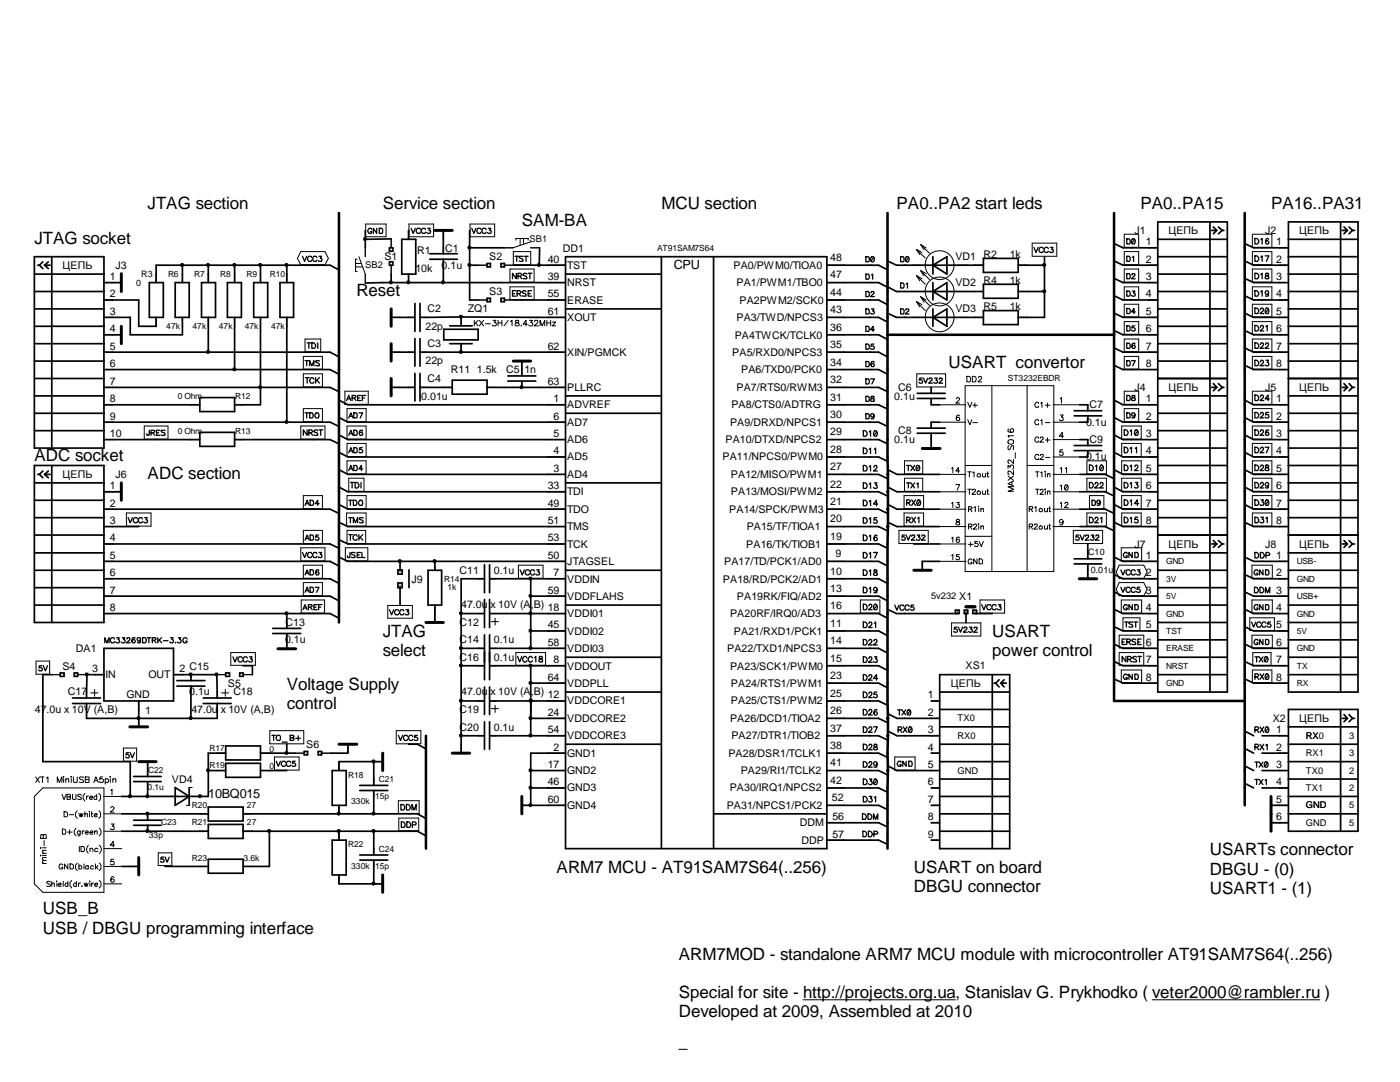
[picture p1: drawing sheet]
<svg xmlns="http://www.w3.org/2000/svg" width="279mm" height="216mm" viewBox="0 0 279 216" stroke-linecap="round" stroke-linejoin="round" font-family="sans-serif">
<defs><g id="words">
<g font-size="3.4">
<text x="29.5" y="41.7">JTAG section</text>
<text x="76.4" y="41.7">Service section</text>
<text x="132" y="41.7">MCU section</text>
<text x="178.9" y="41.7">PA0..PA2 start leds</text>
<text x="227.6" y="41.7">PA0..PA15</text>
<text x="253.7" y="41.7">PA16..PA31</text>
<text x="104.1" y="45.1">SAM-BA</text>
<text x="6.9" y="48.6">JTAG socket</text>
<text x="71.1" y="59">Reset</text>
<text x="189.3" y="73.4">USART convertor</text>
<text x="6.9" y="92">ADC socket</text>
<text x="29.5" y="95.5">ADC section</text>
<text x="76.4" y="127.2">JTAG</text>
<text x="76.4" y="131">select</text>
<text x="198" y="127.2">USART</text>
<text x="198" y="131">power control</text>
<text x="57.2" y="137.7">Voltage Supply</text>
<text x="57.2" y="141.5">control</text>
<text x="241.5" y="170.7">USARTs connector</text>
<text x="111.1" y="174.2">ARM7 MCU - AT91SAM7S64(..256)</text>
<text x="182.4" y="174.2">USART on board</text>
<text x="182.4" y="178">DBGU connector</text>
<text x="241.5" y="174.5">DBGU - (0)</text>
<text x="241.5" y="178.3">USART1 - (1)</text>
<text x="8.6" y="182.5">USB_B</text>
<text x="8.6" y="186.4">USB / DBGU programming interface</text>
<text x="135.5" y="191.5">ARM7MOD - standalone ARM7 MCU module with microcontroller AT91SAM7S64(..256)</text>
<text x="135.5" y="199.1">Special for site - http://projects.org.ua, Stanislav G. Prykhodko ( veter2000@rambler.ru )</text>
<text x="135.5" y="202.9">Developed at 2009, Assembled at 2010</text>
</g>
<g font-size="2.5">
<text x="134.5" y="53.8">CPU</text>
<text x="41.6" y="159.2">10BQ015</text>
</g>
<g font-size="2.1">
<text x="226.4" y="46.7">J1</text>
<text x="233.2" y="46.7">ЦЕПЬ</text>
<text x="252.5" y="46.7">J2</text>
<text x="259.2" y="46.7">ЦЕПЬ</text>
<text x="12.4" y="53.7">ЦЕПЬ</text>
<text x="23" y="53.7">J3</text>
<text x="76.7" y="51.9">S1</text>
<text x="83.2" y="50.7">R1</text>
<text x="88.1" y="53.7">0.1u</text>
<text x="88.8" y="50.2">C1</text>
<text x="97.6" y="51.9">S2</text>
<text x="109.3" y="52.4">40</text>
<text x="112.4" y="50.2">DD1</text>
<text x="113.2" y="53.7">TST</text>
<text x="146.4" y="53.7">PA0/PWM0/TIOA0</text>
<text x="165.7" y="52.1">48</text>
<text x="190.7" y="51.9">VD1 R2</text>
<text x="201.5" y="51.4">1k</text>
<text x="228.7" y="48.9">1</text>
<text x="228.7" y="52.4">2</text>
<text x="254.7" y="48.9">1</text>
<text x="254.7" y="52.4">2</text>
<text x="21.9" y="55.9">1</text>
<text x="21.9" y="59.4">2</text>
<text x="82.9" y="54.3">10k</text>
<text x="97.6" y="58.8">S3</text>
<text x="109.3" y="55.9">39</text>
<text x="109.3" y="59.4">55</text>
<text x="113.2" y="57.2">NRST</text>
<text x="147" y="57.2">PA1/PWM1/TBO0</text>
<text x="165.7" y="55.5">47</text>
<text x="165.7" y="59">44</text>
<text x="190.7" y="57.2">VD2 R4</text>
<text x="201.5" y="56.6">1k</text>
<text x="228.7" y="55.9">3</text>
<text x="228.7" y="59.4">4</text>
<text x="254.7" y="55.9">3</text>
<text x="254.7" y="59.4">4</text>
<text x="21.9" y="62.8">3</text>
<text x="84.9" y="65.8">22p</text>
<text x="85.3" y="62.3">C2</text>
<text x="93.4" y="62.3">ZQ1</text>
<text x="109.3" y="62.8">61</text>
<text x="113.2" y="64.1">XOUT</text>
<text x="113.2" y="60.6">ERASE</text>
<text x="147" y="64.1">PA3/TWD/NPCS3</text>
<text x="147.6" y="60.6">PA2PWM2/SCK0</text>
<text x="165.7" y="62.5">43</text>
<text x="190.7" y="62.3">VD3 R5</text>
<text x="201.5" y="61.8">1k</text>
<text x="228.7" y="62.8">5</text>
<text x="254.7" y="62.8">5</text>
<text x="21.9" y="66.3">4</text>
<text x="21.9" y="69.8">5</text>
<text x="85.3" y="69.3">C3</text>
<text x="109.3" y="69.8">62</text>
<text x="113.2" y="71">XIN/PGMCK</text>
<text x="146.1" y="71">PA5/RXD0/NPCS3</text>
<text x="146.6" y="67.6">PA4TWCK/TCLK0</text>
<text x="165.7" y="66">36</text>
<text x="165.7" y="69.5">35</text>
<text x="228.7" y="66.3">6</text>
<text x="228.7" y="69.8">7</text>
<text x="254.7" y="66.3">6</text>
<text x="254.7" y="69.8">7</text>
<text x="21.9" y="76.8">7</text>
<text x="21.9" y="73.2">6</text>
<text x="84.9" y="72.7">22p</text>
<text x="85.3" y="76.3">C4</text>
<text x="90" y="74.5">R11</text>
<text x="95.2" y="74.5">1.5k</text>
<text x="101" y="74.5">C5</text>
<text x="104.7" y="74.5">1n</text>
<text x="109.3" y="76.8">63</text>
<text x="113.2" y="78">PLLRC</text>
<text x="147" y="78">PA7/RTS0/RWM3</text>
<text x="147.9" y="74.5">PA6/TXD0/PCK0</text>
<text x="165.7" y="76.5">32</text>
<text x="165.7" y="73">34</text>
<text x="179.2" y="78">C6</text>
<text x="226.4" y="78">J4</text>
<text x="228.7" y="73.2">8</text>
<text x="233.2" y="78">ЦЕПЬ</text>
<text x="252.5" y="78">J5</text>
<text x="254.7" y="73.2">8</text>
<text x="259.2" y="78">ЦЕПЬ</text>
<text x="21.9" y="80.3">8</text>
<text x="21.9" y="83.7">9</text>
<text x="84.1" y="79.8">0.01u</text>
<text x="110.5" y="80.3">1</text>
<text x="110.5" y="83.7">6</text>
<text x="113.2" y="81.4">ADVREF</text>
<text x="146" y="81.4">PA8/CTS0/ADTRG</text>
<text x="165.7" y="83.4">30</text>
<text x="165.7" y="79.9">31</text>
<text x="178.5" y="79.8">0.1u</text>
<text x="217.4" y="81.4">C7</text>
<text x="228.7" y="80.3">1</text>
<text x="228.7" y="83.7">2</text>
<text x="254.7" y="80.3">1</text>
<text x="254.7" y="83.7">2</text>
<text x="21.9" y="87.2">10</text>
<text x="110.5" y="87.2">5</text>
<text x="113.2" y="88.4">AD6</text>
<text x="113.2" y="84.9">AD7</text>
<text x="144.8" y="88.4">PA10/DTXD/NPCS2</text>
<text x="145.7" y="84.9">PA9/DRXD/NPCS1</text>
<text x="165.7" y="86.9">29</text>
<text x="178.5" y="88.4">0.1u</text>
<text x="179.2" y="86.7">C8</text>
<text x="216.7" y="84.9">0.1u</text>
<text x="217.4" y="88.4">C9</text>
<text x="228.7" y="87.2">3</text>
<text x="254.7" y="87.2">3</text>
<text x="12.4" y="95.3">ЦЕПЬ</text>
<text x="23" y="95.3">J6</text>
<text x="110.5" y="90.7">4</text>
<text x="110.5" y="94.1">3</text>
<text x="113.2" y="91.9">AD5</text>
<text x="113.2" y="95.3">AD4</text>
<text x="144.2" y="91.9">PA11/NPCS0/PWM0</text>
<text x="145.9" y="95.3">PA12/MISO/PWM1</text>
<text x="165.7" y="93.8">27</text>
<text x="165.7" y="90.3">28</text>
<text x="216.7" y="91.9">0.1u</text>
<text x="228.7" y="90.7">4</text>
<text x="228.7" y="94.1">5</text>
<text x="254.7" y="90.7">4</text>
<text x="254.7" y="94.1">5</text>
<text x="21.9" y="97.6">1</text>
<text x="21.9" y="101.1">2</text>
<text x="109.3" y="97.6">33</text>
<text x="109.3" y="101.1">49</text>
<text x="113.2" y="98.8">TDI</text>
<text x="145.9" y="98.8">PA13/MOSI/PWM2</text>
<text x="165.7" y="97.3">22</text>
<text x="165.7" y="100.8">21</text>
<text x="228.7" y="97.6">6</text>
<text x="228.7" y="101.1">7</text>
<text x="254.7" y="97.6">6</text>
<text x="254.7" y="101.1">7</text>
<text x="21.9" y="104.6">3</text>
<text x="109.3" y="104.6">51</text>
<text x="113.2" y="102.3">TDO</text>
<text x="113.2" y="105.7">TMS</text>
<text x="145.5" y="102.3">PA14/SPCK/PWM3</text>
<text x="149" y="105.7">PA15/TF/TIOA1</text>
<text x="165.7" y="107.7">19</text>
<text x="165.7" y="104.2">20</text>
<text x="228.7" y="104.6">8</text>
<text x="254.7" y="104.6">8</text>
<text x="21.9" y="108">4</text>
<text x="21.9" y="111.5">5</text>
<text x="109.3" y="108">53</text>
<text x="109.3" y="111.5">50</text>
<text x="113.2" y="109.3">TCK</text>
<text x="113.2" y="112.8">JTAGSEL</text>
<text x="144.5" y="112.8">PA17/TD/PCK1/AD0</text>
<text x="148.9" y="109.3">PA16/TK/TIOB1</text>
<text x="166.7" y="111.2">9</text>
<text x="226.4" y="109.3">J7</text>
<text x="228.7" y="111.5">1</text>
<text x="233.2" y="109.3">ЦЕПЬ</text>
<text x="252.5" y="109.3">J8</text>
<text x="254.7" y="111.5">1</text>
<text x="259.2" y="109.3">ЦЕПЬ</text>
<text x="21.9" y="115">6</text>
<text x="21.9" y="118.4">7</text>
<text x="82.1" y="116.2">J9</text>
<text x="91.7" y="114.5">C11</text>
<text x="98.5" y="114.5">0.1u</text>
<text x="109.3" y="118.4">59</text>
<text x="110.5" y="115">7</text>
<text x="113.2" y="119.7">VDDFLAHS</text>
<text x="113.2" y="116.2">VDDIN</text>
<text x="144.3" y="116.2">PA18/RD/PCK2/AD1</text>
<text x="147.1" y="119.7">PA19RK/FIQ/AD2</text>
<text x="165.7" y="118.1">13</text>
<text x="165.7" y="114.6">10</text>
<text x="228.7" y="115">2</text>
<text x="228.7" y="118.4">3</text>
<text x="254.7" y="115">2</text>
<text x="254.7" y="118.4">3</text>
<text x="21.9" y="121.9">8</text>
<text x="57" y="124.9">C13</text>
<text x="91.7" y="124.9">C12</text>
<text x="92" y="121.4">47.0u</text>
<text x="97.9" y="121.4">x 10V (A</text>
<text x="105.9" y="121.4">,</text>
<text x="106.5" y="121.4">B) 18</text>
<text x="109.3" y="125.4">45</text>
<text x="113.2" y="123.2">VDDI01</text>
<text x="145.7" y="123.2">PA20RF/IRQ0/AD3</text>
<text x="165.7" y="121.6">16</text>
<text x="165.7" y="125.1">11</text>
<text x="228.7" y="121.9">4</text>
<text x="228.7" y="125.4">5</text>
<text x="254.7" y="121.9">4</text>
<text x="254.7" y="125.4">5</text>
<text x="15.2" y="130.1">DA1</text>
<text x="56.9" y="128.4">0.1u</text>
<text x="91.7" y="128.4">C14</text>
<text x="91.7" y="131.8">C16</text>
<text x="98.6" y="128.4">0.1u</text>
<text x="98.6" y="131.8">0.1u</text>
<text x="109.3" y="128.9">58</text>
<text x="113.2" y="130.1">VDDI03</text>
<text x="113.2" y="126.7">VDDI02</text>
<text x="145.1" y="130.1">PA22/TXD1/NPCS3</text>
<text x="146.5" y="126.7">PA21/RXD1/PCK1</text>
<text x="165.7" y="128.5">14</text>
<text x="228.7" y="128.9">6</text>
<text x="254.7" y="128.9">6</text>
<text x="12.4" y="133.6">S4</text>
<text x="18.4" y="134.1">3</text>
<text x="21.1" y="135.3">IN</text>
<text x="29.6" y="135.3">OUT</text>
<text x="35.8" y="134.1">2 C15</text>
<text x="45.5" y="137.1">S5</text>
<text x="109.3" y="135.8">64</text>
<text x="110.5" y="132.3">8</text>
<text x="113.2" y="137.1">VDDPLL</text>
<text x="113.2" y="133.6">VDDOUT</text>
<text x="145.7" y="133.6">PA23/SCK1/PWM0</text>
<text x="145.9" y="137.1">PA24/RTS1/PWM1</text>
<text x="165.7" y="132.1">15</text>
<text x="165.7" y="135.6">23</text>
<text x="189.7" y="137.1">ЦЕПЬ</text>
<text x="192.7" y="133.5">XS1</text>
<text x="228.7" y="132.3">7</text>
<text x="228.7" y="135.8">8</text>
<text x="254.7" y="132.3">7</text>
<text x="254.7" y="135.8">8</text>
<text x="6.9" y="142.3">47.0u x 10V (A,B)</text>
<text x="13.5" y="138.8">C17</text>
<text x="25.2" y="139.4">GND</text>
<text x="29" y="142.4">1</text>
<text x="37.8" y="138.8">0.1u</text>
<text x="38.2" y="142.3">47.0u x 10V (A,B)</text>
<text x="46.6" y="138.8">C18</text>
<text x="91.7" y="142.3">C19</text>
<text x="92" y="138.8">47.0u</text>
<text x="97.9" y="138.8">x 10V (A</text>
<text x="105.9" y="138.8">,</text>
<text x="106.5" y="138.8">B)</text>
<text x="109.3" y="142.8">24</text>
<text x="109.3" y="139.4">12</text>
<text x="113.2" y="140.5">VDDCORE1</text>
<text x="145.9" y="140.5">PA25/CTS1/PWM2</text>
<text x="165.7" y="139">25</text>
<text x="165.7" y="142.5">26</text>
<text x="185.2" y="139.4">1</text>
<text x="185.2" y="142.8">2</text>
<text x="61.1" y="149.3">S6</text>
<text x="91.7" y="145.8">C20</text>
<text x="98.5" y="145.8">0.1u</text>
<text x="109.3" y="146.3">54</text>
<text x="110.5" y="149.8">2</text>
<text x="113.2" y="144">VDDCORE2</text>
<text x="113.2" y="147.5">VDDCORE3</text>
<text x="145.7" y="144">PA26/DCD1/TIOA2</text>
<text x="146" y="147.5">PA27/DTR1/TIOB2</text>
<text x="165.7" y="149.4">38</text>
<text x="165.7" y="146">37</text>
<text x="185.2" y="146.3">3</text>
<text x="185.2" y="149.8">4</text>
<text x="254" y="144">X2</text>
<text x="254.7" y="146.3">1</text>
<text x="254.7" y="149.8">2</text>
<text x="259.2" y="144">ЦЕПЬ</text>
<text x="109.3" y="153.2">17</text>
<text x="113.2" y="151">GND1</text>
<text x="113.2" y="154.4">GND2</text>
<text x="145.4" y="151">PA28/DSR1/TCLK1</text>
<text x="147.8" y="154.4">PA29/RI1/TCLK2</text>
<text x="165.7" y="152.9">41</text>
<text x="185.2" y="153.2">5</text>
<text x="254.7" y="153.2">3</text>
<text x="34.3" y="156.2">VD4</text>
<text x="109.3" y="156.7">46</text>
<text x="109.3" y="160.2">60</text>
<text x="113.2" y="157.9">GND3</text>
<text x="113.2" y="161.4">GND4</text>
<text x="145" y="161.4">PA31/NPCS1/PCK2</text>
<text x="145.6" y="157.9">PA30/IRQ1/NPCS2</text>
<text x="165.7" y="156.4">42</text>
<text x="166" y="159.9">52</text>
<text x="185.2" y="156.7">6</text>
<text x="185.2" y="160.2">7</text>
<text x="254.7" y="156.7">4</text>
<text x="254.7" y="160.2">5</text>
<text x="159.6" y="164.8">DDM</text>
<text x="166.1" y="163.7">56</text>
<text x="166.1" y="167.1">57</text>
<text x="185.2" y="163.7">8</text>
<text x="185.2" y="167.1">9</text>
<text x="254.7" y="163.7">6</text>
<text x="159.9" y="168.3">DDP</text>
</g>
<g font-size="1.9">
<text x="72.9" y="53.5">SB2</text>
<text x="105.7" y="48.3">SB1</text>
<text x="185.8" y="119.5">5v232 X1</text>
<text x="191.1" y="143.9">TX0</text>
<text x="191.1" y="147.4">RX0</text>
<text x="260.6" y="147.4">RX0</text>
<text x="269.2" y="147.4">3</text>
<text x="191.1" y="154.3">GND</text>
<text x="260.6" y="150.9">RX1</text>
<text x="260.6" y="154.3">TX0</text>
<text x="269.2" y="150.9">3</text>
<text x="269.2" y="154.3">2</text>
<text x="260.6" y="161.3">GND</text>
<text x="260.6" y="157.8">TX1</text>
<text x="269.2" y="161.3">5</text>
<text x="269.2" y="157.8">2</text>
<text x="260.6" y="164.8">GND</text>
<text x="269.2" y="164.8">5</text>
</g>
<g font-size="1.8">
<text x="27.2" y="57">0</text>
<text x="28.2" y="55.2">R3</text>
<text x="217.2" y="110.8">C10</text>
<text x="217.7" y="114.3">0.01u</text>
</g>
<g font-size="1.7">
<text x="131.1" y="50">AT91SAM7S64</text>
<text x="33.5" y="55.2">R6</text>
<text x="38.8" y="55.2">R7</text>
<text x="43.9" y="55.2">R8</text>
<text x="49.2" y="55.2">R9</text>
<text x="53.8" y="55.2">R10</text>
<text x="33.2" y="65.6">47k</text>
<text x="38.4" y="65.6">47k</text>
<text x="43.7" y="65.6">47k</text>
<text x="48.9" y="65.6">47k</text>
<text x="54.1" y="65.6">47k</text>
<text x="201.2" y="76.1">ST3232EBDR</text>
<text x="35.5" y="79.6">0 Ohm</text>
<text x="46.9" y="79.6">R12</text>
<text x="35.5" y="86.5">0 Ohm</text>
<text x="46.9" y="86.5">R13</text>
<text x="232.7" y="112.6">GND</text>
<text x="258.8" y="112.6">USB-</text>
<text x="88.6" y="116.1">R14</text>
<text x="89.3" y="117.8">1k</text>
<text x="232.7" y="119.5">5V</text>
<text x="232.7" y="116.1">3V</text>
<text x="258.8" y="119.5">USB+</text>
<text x="258.8" y="116.1">GND</text>
<text x="232.7" y="123">GND</text>
<text x="258.8" y="123">GND</text>
<text x="232.7" y="130">ERASE</text>
<text x="232.7" y="126.5">TST</text>
<text x="258.8" y="130">GND</text>
<text x="258.8" y="126.5">5V</text>
<text x="232.7" y="133.4">NRST</text>
<text x="232.7" y="136.9">GND</text>
<text x="258.8" y="133.4">TX</text>
<text x="258.8" y="136.9">RX</text>
<text x="41.8" y="149.9">R17</text>
<text x="29.5" y="154.3">C22</text>
<text x="41.8" y="153.3">R19</text>
<text x="53.8" y="150">0</text>
<text x="53.8" y="153.5">0</text>
<text x="69.5" y="155.2">R18</text>
<text x="29.5" y="157.7">0.1u</text>
<text x="38.3" y="161.2">R20</text>
<text x="49.3" y="161.2">27</text>
<text x="70.1" y="160.4">330k</text>
<text x="74.8" y="159.5">15p</text>
<text x="75.6" y="156">C21</text>
<text x="29.7" y="167.3">33p</text>
<text x="32.2" y="164.7">C23</text>
<text x="38.3" y="164.7">R21</text>
<text x="49.3" y="164.7">27</text>
<text x="38.3" y="171.7">R23</text>
<text x="48.6" y="171.7">3.6k</text>
<text x="69.5" y="169.1">R22</text>
<text x="70.1" y="173.4">330k</text>
<text x="74.8" y="173.4">15p</text>
<text x="75.6" y="169.9">C24</text>
</g>
</g></defs>
<g fill="none" stroke="#000" stroke-width=".34">
<path d="M6.9 58.2h13.8M6.9 54.7h13.8M6.9 51.2h13.8v38.2h-13.8zM7.5 52.9h.4M7.9 52.9l.7 .7M8.6 52.2l-.7 .7M8.9 52.9h1.1M8.9 52.9l.8 .7M9.7 52.2l-.8 .7M10.3 51.2v38.2M20.7 59.9h7v5.2h3.5v-1.8M20.7 56.4h3.5"/>
<path d="M29.8 56.4h2.8v6.9h-2.8zM35 56.4h2.8v6.9h-2.8zM36.4 52.9v3.5M40.2 56.4h2.8v6.9h-2.8zM41.6 52.9v3.5M45.4 56.4h2.8v6.9h-2.8zM46.8 52.9v3.5M50.6 56.4h2.8v6.9h-2.8zM52 52.9v3.5M55.9 56.4h2.7v6.9h-2.7zM57.2 52.9v3.5M67.6 53.8l-1.7-.9h-34.7v3.5"/>
<path d="M72.9 46v3.4M77.7 52.2h.7v.7h-.7zM77.7 49.4h.7v.7h-.7zM78.1 54.7v1.7M78.1 47.7l-5.2 .1M80.2 47.8h2.8v6.9h-2.8zM81.5 46v1.8M81.5 54.7v1.7M85.8 50.6h5.5M85.8 51.7h5.5M88.5 46v4.6M88.5 51.7v4.7"/>
<path d="M93.7 46v13.9h1.7M93.7 52.9h1.7M93.7 49.4h7M97.2 52.6h.7v.7h-.7zM97.2 59.5h.7v.7h-.7zM100 52.6h.7v.7h-.7zM100 59.5h.7v.7h-.7zM102.5 59.9h10.4M102.5 52.9h10.4M107.7 49.4l-.1 3.5M112.9 56.4l-40 .1M112.9 54.7h19.1"/>
<path d="M112.9 51.2h52.1v118.1h-52.1zM132 51.2v118.1M142.4 51.2v118.1M165 56.4h10.3l1.8 .9M165 59.9h10.3l1.8 .9M165 52.9h10.3l1.8 .9M177.1 52.1l1.8 .8h17.4M177.1 57.2l1.8 1h17.4M186.2 58.2l2.8-1.8v3.5zM186.2 51.2v3.5M186.2 56.4v3.5M186.2 52.9l2.8-1.7v3.5z"/>
<path d="M196.3 56.7h6.9v2.8h-6.9zM196.3 51.6h6.9v2.8h-6.9zM203.2 52.9h5.2M203.2 58.2h5.2M208.4 51.2v12.1h-5.2M222.3 55.5l1.8 .9h7M222.3 59l1.8 .9h7M222.3 52.1l1.8 .8h7M222.3 48.6l1.8 .8h7M231.1 58.2h13.8M231.1 47.8h13.8M231.1 54.7h13.8"/>
<path d="M231.1 44.3h13.8v93.8h-13.8zM231.1 51.2h13.8M241.5 44.3v93.8M241.8 46h1M242.1 45.3l.7 .7M242.8 46l-.7 .7M243.2 45.3l.7 .7M243.9 46l-.7 .7M243.9 46h.4M248.4 55.5l1.8 .9h6.9M248.4 59l1.8 .9h6.9M248.4 52.1l1.8 .8h6.9"/>
<path d="M248.4 48.6l1.8 .8h6.9M257.1 58.2h13.9M257.1 47.8h13.9M257.1 54.7h13.9M257.1 44.3h13.9v93.8h-13.9zM257.1 51.2h13.9M267.5 44.3v93.8M267.9 46h1M268.2 45.3l.7 .7M268.9 46l-.7 .7M269.2 45.3l.7 .7M269.9 46h.4"/>
<path d="M269.9 46l-.7 .7M6.9 65.1h13.8M6.9 75.5h13.8M6.9 79h13.8M6.9 61.6h13.8M6.9 68.6h13.8M6.9 72.1h13.8M20.7 63.3h5.3v3.5h10.4v-3.5M20.7 77.3h45.2l1.7 .8M20.7 73.7h45.2l1.7 1M20.7 70.3h45.2l1.7 .9M20.7 66.8h3.5"/>
<path d="M39.9 79.3h6.9v2.8h-6.9zM41.6 63.3v7M46.8 63.3v10.4M52 63.3v17.5h-5.2M57.2 63.3v20.9M67.6 79.8l1.8 1h43.5M78.1 63.3h4.6M78.1 77.3h4.6M78.1 70.3h4.6M82.8 60.5v5.6M82.8 67.6v5.5M82.8 74.5v5.5"/>
<path d="M83.8 77.3h6.5M83.8 70.3h29.1M83.8 60.5v5.6M83.8 67.6v5.5M83.8 74.5v5.5M88.6 65.7h6.8v2.1h-6.8zM89.7 68.6h4.5M89.7 65h4.5M90.3 75.9h6.9v2.8h-6.9zM92 63.2l-8.2 .1M92 63.2l20.9 .1M92 63.2v1.8"/>
<path d="M92 68.6v1.7M97.2 77.3h15.7M101.3 75h5.6M101.3 76h5.6M104.1 72.1v2.8M104.1 76.1v1.2M112.9 79h19.1M112.9 61.6h19.1M165 63.3h10.3l1.8 1M165 77.3h10.3l1.8 .8M165 73.7h10.3l1.8 1M165 70.3h10.3l1.8 .9"/>
<path d="M165 66.8h10.3l1.8 .9M177.1 62.5l1.8 .8h17.4M183 79.5h5.6M183 78.5h5.6M185.8 79.6v1.2h1.7M185.8 77.3v1.2M186.2 61.6v3.5M186.2 63.3l2.8-1.7v3.5zM196.3 62h6.9v2.8h-6.9zM222.3 62.5l1.8 .8h7M222.3 79.8l1.8 1h7M222.3 72.9l1.8 .8h7"/>
<path d="M222.3 69.4l1.8 .9h7M222.3 66l1.8 .8h7M231.1 65.1h13.8M231.1 75.5h13.8M231.1 79h13.8M231.1 61.6h13.8M231.1 68.6h13.8M231.1 72.1h13.8M241.8 77.3h1M242.1 76.5l.7 .8M242.8 77.3l-.7 .7M243.2 76.5l.7 .8"/>
<path d="M243.9 77.3h.4M243.9 77.3l-.7 .7M248.4 62.5l1.8 .8h6.9M248.4 79.8l1.8 1h6.9M248.4 72.9l1.8 .8h6.9M248.4 69.4l1.8 .9h6.9M248.4 66l1.8 .8h6.9M257.1 65.1h13.9M257.1 75.5h13.9M257.1 79h13.9M257.1 61.6h13.9M257.1 68.6h13.9"/>
<path d="M257.1 72.1h13.9M267.9 77.3h1M268.2 76.5l.7 .8M268.9 77.3l-.7 .7M269.2 76.5l.7 .8M269.9 77.3h.4M269.9 77.3l-.7 .7M6.9 85.9h13.8M6.9 92.9h13.8v31.3h-13.8zM6.9 96.4h13.8M6.9 99.8h13.8M6.9 82.5h13.8"/>
<path d="M7.5 94.7h.4M7.9 94.7l.7 .6M8.6 94l-.7 .7M8.9 94.7h1.1M8.9 94.7l.8 .6M9.7 94l-.8 .7M10.3 92.9v31.3M20.7 84.2h45.2l1.7 .9M20.7 87.7h19.2M20.7 80.8h19.2M20.7 98.1h3.5M39.9 86.3h6.9v2.8h-6.9z"/>
<path d="M46.8 87.7h19.1l1.7 .9M67.6 90.3l1.8 .9h43.5M67.6 83.3l1.8 .9h43.5M67.6 86.8l1.8 .9h43.5M67.6 97.2l1.8 .9h43.5M67.6 93.7l1.8 1h43.5M112.9 96.4h19.1M112.9 82.5h19.1M165 91.2h10.3l1.8 .8M165 84.2h10.3l1.8 .9M165 87.7h10.3l1.8 .9M165 80.8h10.3l1.8 .8"/>
<path d="M165 98.1h10.3l1.8 .9M165 94.7h10.3l1.8 .8M177.2 97.2l1.8 .9h8.5M177.2 93.7l1.8 1h8.5M183 86.4h5.6M183 85.4h5.6M185.8 86.5v3M187.5 84.2h-1.7v1.2M214.4 83h5.5M214.4 82h5.5M214.4 89.9h5.5M214.4 88.9h5.5"/>
<path d="M215.5 87.7h1.6v1.2M215.5 80.8h1.6v1.2M215.5 98.1h5.1l1.7 .9M215.5 94.7h5.1l1.7 .8M217.1 90v1.2h-1.6M217.1 83.1v1.1h-1.6M222.3 90.3l1.8 .9h7M222.3 83.3l1.8 .9h7M222.3 86.8l1.8 .9h7M222.3 97.2l1.8 .9h7M222.3 93.7l1.8 1h7M231.1 85.9h13.8"/>
<path d="M231.1 89.4h13.8M231.1 92.9h13.8M231.1 96.4h13.8M231.1 99.8h13.8M231.1 82.5h13.8M248.4 90.3l1.8 .9h6.9M248.4 83.3l1.8 .9h6.9M248.4 86.8l1.8 .9h6.9M248.4 97.2l1.8 .9h6.9M248.4 93.7l1.8 1h6.9M257.1 85.9h13.9M257.1 89.4h13.9"/>
<path d="M257.1 92.9h13.9M257.1 96.4h13.9M257.1 99.8h13.9M257.1 82.5h13.9M6.9 117.3h13.8M6.9 113.8h13.8M6.9 103.3h13.8M6.9 106.8h13.8M6.9 110.3h13.8M20.7 119h45.2l1.7 .9M20.7 112h45.2l1.7 .9M20.7 108.5h45.2l1.7 .9"/>
<path d="M20.7 101.6h45.2l1.7 .8M20.7 115.5h45.2l1.7 .9M20.7 105.1h7M67.6 100.7l1.8 .9h43.5M67.6 111.2l1.8 .8h43.5M67.6 104.2l1.8 .9h43.5M67.6 107.7l1.8 .8h43.5M79.4 116.3h.9v1h-.9zM79.4 113.7h.9v.9h-.9zM79.8 112v1.7M79.8 117.3v3.4M81.6 113.7v3.6"/>
<path d="M85.4 113.8h2.7v6.9h-2.7zM86.8 112v1.8M96.7 115.5h-4.7v34.8M96.7 112.7v5.6M96.7 119.6v5.6M97.7 112.7v5.6M97.7 119.6v5.6M97.8 115.5h15.1M105.9 115.5v13.9M105.9 119h7M112.9 113.8h19.1M165 101.6h10.3l1.8 .8"/>
<path d="M165 119h10.3l1.8 .9M165 112h10.3l1.8 .9M165 115.5h10.3l1.8 .9M165 105.1h10.3l1.8 .8M165 108.5h10.3l1.8 .9M177.2 100.7l1.8 .9h8.5M177.2 104.2l1.8 .9h8.5M182.4 108.5h5.1M187.5 112h-3.4v1.8M214.4 112.5h5.5M214.4 111.5h5.5M215.5 101.6h5.1l1.7 .8"/>
<path d="M215.5 105.1h5.1l1.7 .8M217.1 108.5v3M217.1 112.6v2.9M222.3 100.7l1.8 .9h7M222.3 118.1l1.8 .9h7M222.3 111.2l1.8 .8h7M222.3 114.6l1.8 .9h7M222.3 104.2l1.8 .9h7M231.1 117.3h13.8M231.1 113.8h13.8M231.1 103.3h13.8M231.1 106.8h13.8"/>
<path d="M231.1 110.3h13.8M241.8 108.5h1M242.1 107.9l.7 .6M242.8 108.5l-.7 .7M243.2 107.9l.7 .6M243.9 108.5h.4M243.9 108.5l-.7 .7M248.4 100.7l1.8 .9h6.9M248.4 118.1l1.8 .9h6.9M248.4 111.2l1.8 .8h6.9M248.4 114.6l1.8 .9h6.9M248.4 104.2l1.8 .9h6.9"/>
<path d="M257.1 117.3h13.9M257.1 113.8h13.9M257.1 103.3h13.9M257.1 106.8h13.9M257.1 110.3h13.9M267.9 108.5h1M268.2 107.9l.7 .6M268.9 108.5l-.7 .7M269.2 107.9l.7 .6M269.9 108.5h.4M269.9 108.5l-.7 .7M6.9 120.7h13.8"/>
<path d="M10.2 134.6h-1.6v17.4h17.4v6.9M12 134.3h.8v.7h-.8zM14.5 139.3h5.6M14.8 134.3h.7v.7h-.7zM20.7 134.6h-3.3l-.1 4.7M20.7 122.4h45.2l1.7 1M20.7 129.4h13.9v10.5h-13.9zM27.7 139.9v5.1M34.6 134.6h8.7v4.7M35.3 135.8h5.6M35.3 136.9h5.6M38.1 134.6v1.2"/>
<path d="M38.1 136.9v6.4M40.6 139.3h5.5M45 134.3h.8v.7h-.8zM47.8 134.3h.7v.7h-.7zM48.5 132.8h1.9v1.8M54.4 125.4h5.6M54.4 126.4h5.6M57.2 122.4v3M57.2 126.5v3M86.8 120.7v3.5M92 139.9h4.7M92 132.8h4.7"/>
<path d="M92 129.4h4.7M92 122.4h4.7M96.7 126.7v8.9M96.7 137.1v5.5M97.7 126.7v8.9M97.7 137.1v5.5M97.8 139.9h15.1M97.8 132.8h15.1M97.8 129.4h15.1M97.8 122.4h15.1M105.9 132.8v14M105.9 136.3h7"/>
<path d="M105.9 125.9h7M106 139.9l-.1 3.4h7M112.9 120.7h19.1M112.9 131.1h19.1M112.9 138.1h19.1M165 139.9h10.3l1.8 .8M165 132.8h10.3l1.8 1M165 129.4h10.3l1.8 .9M165 122.4h10.3l1.8 1M165 136.3h10.3l1.8 .9M165 125.9h10.3l1.8 .9M177.1 121.6l1.8 .8h12.5v-.6h-.7v.6"/>
<path d="M185.8 139.9h1.7M187.5 134.6h14v34.7h-14zM187.5 138.1h14M192.4 121.8h.7v.6h-.7zM192.8 122.4v1.8M194.9 122.4v-.6h-.8v.6h3.9M198 134.6v34.7M198.4 136.3h.3M198.7 136.3l.7 .8M199.4 135.6l-.7 .7M199.7 136.3h1.1M199.7 136.3l.7 .8"/>
<path d="M200.4 135.6l-.7 .7M222.3 132l1.8 .8h7M222.3 128.5l1.8 .9h7M222.3 121.6l1.8 .8h7M222.3 135.5l1.8 .8h7M222.3 125.1l1.8 .8h7M231.1 134.6h13.8M231.1 120.7h13.8M231.1 124.2h13.8M231.1 127.7h13.8M231.1 131.1h13.8M248.4 132l1.8 .8h6.9"/>
<path d="M248.4 128.5l1.8 .9h6.9M248.4 121.6l1.8 .8h6.9M248.4 135.5l1.8 .8h6.9M248.4 125.1l1.8 .8h6.9M257.1 134.6h13.9M257.1 120.7h13.9M257.1 124.2h13.9M257.1 127.7h13.9M257.1 131.1h13.9M14.5 140.4h5.6M17.3 140.4v2.9h26v-2.9M26.7 154.9h5.5"/>
<path d="M26.7 156h5.5M29.5 152v2.9M29.5 156v2.9M35 157.1l2.8 1.8-2.8 1.8zM37.8 157.1v3.6M40.6 140.4h5.5M41.6 153.8h3.4M45 150.3h-3.4v8.6h-17.4M45 148.8h7v2.8h-7zM45 152.3h7v2.8h-7zM52 153.8h5.2M52 150.3h6.9"/>
<path d="M57.2 148.5v1.8M60.7 149.9h.7v.7h-.7zM63.5 149.9h.7v.7h-.7zM66.3 153.8h2.8v6.9h-2.8zM69.4 148.5v1.8h-3.4M71.8 157.7h5.6M71.8 156.7h5.6M74.6 152v4.6M74.6 157.7v4.7M76.4 152h-8.8v1.8M81.5 148.5h1.8l1.7 .9M92 146.8h4.7"/>
<path d="M96.7 144v5.5M97.7 144v5.5M97.8 146.8h15.1M105.9 153.8h7M105.9 157.2h7M112.9 148.5h19.1M112.9 150.3h-7v10.4M165 146.8h10.3l1.8 .9M165 143.3h10.3l1.8 .9M165 153.8h10.3l1.8 .8M165 150.3h10.3l1.8 .8M165 157.2h10.3l1.8 .9"/>
<path d="M177.2 145.9l1.8 .9h8.5M177.2 142.4l1.8 .9h8.5M177.2 152.8l1.8 1h8.5M185.8 150.3h1.7M185.8 157.2h1.7M187.5 158.9h14M187.5 148.5h14M187.5 152h14M187.5 145h14M187.5 155.4h14M187.5 141.6h14M248.4 156.3l1.8 .9"/>
<path d="M248.4 149.4l1.8 .9M248.4 145.9l1.8 .9M248.4 152.8l1.8 1M251.9 146.8h5.2M251.9 153.8h5.2M251.9 150.3h5.2M251.9 157.2h5.2M257.1 158.9h13.9M257.1 141.6h13.9v24.3h-13.9zM257.1 148.5h13.9M257.1 152h13.9M257.1 145h13.9"/>
<path d="M257.1 155.4h13.9M267.5 141.6v24.3M267.9 143.3h1M268.2 142.6l.7 .7M268.9 143.3l-.7 .7M269.2 142.6l.7 .7M269.9 143.3h.4M269.9 143.3l-.7 .7M24.3 172.9h3.4M24.3 165.9h17.3M24.3 162.4h17.3M26.7 163.7h5.5"/>
<path d="M26.7 164.7h5.5M29.5 162.4v1.2M29.5 164.7v1.2M32.9 172.9h8.7M41.6 161h6.9v2.8h-6.9zM41.6 164.5h6.9v2.8h-6.9zM41.6 171.4h6.9v2.8h-6.9zM48.5 165.9h34.8l1.7 .9M48.5 162.4h34.8l1.7 .9M53.8 165.9v7h-5.3M66.3 167.6h2.8v7h-2.8zM67.6 174.6v1.8h8.8"/>
<path d="M67.6 160.7v1.7M67.6 165.9v1.7M71.8 170.6h5.6M71.8 171.6h5.6M74.6 165.9v4.6M74.6 171.7v4.7M104.1 160.7h8.8M142.4 162.4h22.6M164.9 167.6h10.4l1.8 .9M164.9 164.2h10.4l1.8 .8M165 160.7h10.3l1.8 .8M185.8 160.7h1.7"/>
<path d="M185.8 167.6h1.7M185.8 164.2h1.7M187.5 165.9h14M187.5 162.4h14M253.7 160.7h3.4M253.7 164.2h3.4M257.1 162.4h13.9"/>
</g>
<g fill="none" stroke="#000" stroke-width=".2">
<path d="M20.7 56.4h3.5M20.7 59.9h1.7M31.2 54.7v1.7M36.4 54.7v1.7M41.6 54.7v1.7M46.8 54.7v1.7M52 54.7v1.7M57.2 54.7v1.7M60 50.2h4.9l.6 1.4-.6 1.2h-4.9l-.6-1.2zM62.5 52.8v.1M71 52.6h1M71 53.3h1.4"/>
<path d="M71.3 51.7h-.3v2.5h.3M71.6 51.2l1.3 3.5v1.8M72.9 46h.1M72.9 49.4v1.8M73 44.7h4v2.5h-4zM78.1 47.7v1.7M78.1 52.9v1.8M81.5 54.7v1.7M81.6 46l-.1 1.8M81.6 44.7h4.9v2.5h-4.9zM88.5 46v1.8M88.5 49.4v1.3"/>
<path d="M88.5 51.7v1.2M93.7 46h.1M93.8 44.7h4.9v2.5h-4.9zM95.4 52.9h1.8M95.4 59.9h1.8M100.7 49.4h1.7M100.8 52.9h1.7M100.8 59.9h1.7M101.8 53.7h4.8v2.6h-4.8zM101.8 57.2h4.8v2.6h-4.8zM102.4 50.2h3.5v2.6h-3.5zM103 47.9v-.3h2.4v.3"/>
<path d="M103.8 47.6v1.3M104.1 52.8v.1M104.1 56.3v.1M104.1 59.8v.1M104.5 47.6v1M105.8 49.4h1.9M105.9 48.3l-3.5 1.1M109.4 56.4h3.5M109.4 52.9h3.5M109.4 59.9h3.5M165 56.4h3.5M165 52.9h3.5"/>
<path d="M165 59.9h3.5M173.7 52.8v.1M173.7 56.3v.1M173.7 59.8v.1M180.6 52.8v.1M180.6 58.1v.1M182.4 52.9h1.7M182.4 58.2h1.7M183 55l1 .6M183 49.8l1 .6M183.6 56l-.7-1.1 1.8 1.8M183.6 50.8l-.7-1 1.8 1.7"/>
<path d="M183.8 54l1 .6M183.8 59.3l1 .6M183.8 48.9l1 .5M184.4 55l-.7-1 1.8 1.8M184.4 49.9l-.7-1.1 1.8 1.7M191.1 52.9h1.7M191.1 58.2h1.7M194.6 52.9h1.7M194.6 58.2h1.7M203.2 52.9h1.8M203.2 58.2h1.8M206 48.5h4.9v2.6h-4.9z"/>
<path d="M208.4 51.1v.1M224.4 53.7h2.8v2.6h-2.8zM224.4 46.7h2.8v2.7h-2.8zM224.4 50.2h2.8v2.6h-2.8zM224.4 57.2h2.8v2.6h-2.8zM225.8 49.4h.1M225.8 52.8v.1M225.8 56.3v.1M225.8 59.8v.1M229.3 56.4h1.8M229.3 49.4h1.8M229.3 52.9h1.8"/>
<path d="M229.3 59.9h1.8M249.9 53.7h3.9v2.6h-3.9zM249.9 46.7h3.9v2.7h-3.9zM249.9 50.2h3.9v2.6h-3.9zM249.9 57.2h3.9v2.6h-3.9zM251.9 49.4h.1M251.9 52.8v.1M251.9 56.3v.1M251.9 59.8v.1M255.4 56.4h1.7M255.4 49.4h1.7M255.4 52.9h1.7"/>
<path d="M255.4 59.9h1.7M20.7 70.3h1.7M20.7 66.8h3.5M20.7 77.3h1.7M20.7 63.3h1.7M20.7 73.7h1.7M31.2 63.3v1.8M36.4 63.3v1.8M41.6 63.3v1.8M46.8 63.3v1.8M52 63.3v1.8M57.2 63.3v1.8"/>
<path d="M60.5 71.1h3.8v2.6h-3.8zM60.5 74.6h3.8v2.6h-3.8zM60.9 67.6h3.1v2.6h-3.1zM62.5 70.2v.1M62.5 73.7h.1M62.5 77.2v.1M68.8 78.1h4.7v2.6h-4.7zM78.1 70.3h1.7M78.1 77.3h1.7M78.1 63.3h1.7M81.5 70.3h1.3M81.5 77.3h1.3"/>
<path d="M81.5 63.3h1.3M83.8 70.3h1.2M83.8 77.3h1.2M83.8 63.3h1.2M88.5 77.3h1.8M92 63.2v1.8M92 68.6v1.7M94.7 63.9v1.1M94.9 64.4l.5 .6M95.4 63.9l-.7 .8M95.7 63.9l.8 1.1M96.5 63.9l-.8 1.1"/>
<path d="M96.9 64.6h1M97.2 77.3h1.8M98.4 63.9h.6l-.4 .4 .4 .1 .1 .4-.2 .2h-.5l-.2-.1M99.4 63.9v1.1M99.4 64.4h.8M100.2 63.9v1.1M101.4 63.9l-.8 1.1M101.9 64.1l.3-.2v1.1M103 63.9l-.1 .3 .6 .2 .1 .3-.1 .3h-.5l-.2-.1 .2-.5 .5-.2v-.3zM104.1 64.9l-.1 .1zM104.1 72.1v2.9M104.1 76v1.3"/>
<path d="M105.2 64.7h-.8l.6-.8v1.1M105.7 63.9h.6l-.4 .4 .4 .1v.4l-.1 .2h-.5l-.2-.1M106.7 64.2l.1-.3h.5l.1 .2-.2 .4-.6 .5h.8M107.8 65v-1.1l.4 1.1 .5-1.1v1.1M109.1 64.4h.8M109.1 63.9v1.1M109.4 70.3h3.5M109.4 77.3h3.5M109.4 63.3h3.5M109.9 63.9v1.1M110.2 64.3h.7l-.7 .7h.7M165 70.3h3.5"/>
<path d="M165 66.8h3.5M165 77.3h3.5M165 63.3h3.5M165 73.7h3.5M173.7 63.2v.1M173.7 66.7v.1M173.7 70.2v.1M173.7 73.7h.1M173.7 77.2v.1M180.6 63.2v.1M182.4 63.3h1.7M183 74.6h5.7v2.6h-5.7z"/>
<path d="M183 60.2l1 .6M183.6 61.2l-.7-1 1.8 1.8M184.4 60.3l-.7-1.1 1.8 1.8M185.8 77.2v1.3M185.8 79.5v1.3M190.8 79.6l.1-.2 .4-.1 .2 .4-.7 .7h.7M191.1 63.3h1.7M192.6 77h17.7v37h-17.7zM193 75.1h.4a.61 .61 0 0 1 .3 .5 .61 .61 0 0 1-.3 .6h-.4zM194.1 75.1h.4a.61 .61 0 0 1 .3 .5 .61 .61 0 0 1-.3 .6h-.4zM194.6 63.3h1.7M195.2 75.4a.34 .34 0 0 1 .6-.3 .34 .34 0 0 1-.1 .6l-.5 .5h.7"/>
<path d="M198 77v37M203.2 63.3h1.8M205 77v37M211.6 79.6l.2-.3v1.1M224.4 60.7h2.8v2.5h-2.8zM224.4 64.2h2.8v2.5h-2.8zM224.4 67.6h2.8v2.6h-2.8zM224.4 71.1h2.8v2.6h-2.8zM224.4 78.1h2.8v2.6h-2.8zM225.8 63.2v.1M225.8 66.7v.1M225.8 70.2v.1"/>
<path d="M225.8 73.7h.1M229.3 70.3h1.8M229.3 66.8h1.8M229.3 63.3h1.8M229.3 73.7h1.8M249.9 64.2h3.9v2.5h-3.9zM249.9 60.7h3.9v2.5h-3.9zM249.9 67.6h3.9v2.6h-3.9zM249.9 71.1h3.9v2.6h-3.9zM249.9 78.1h3.9v2.6h-3.9zM251.9 63.2v.1M251.9 66.7v.1"/>
<path d="M251.9 70.2v.1M251.9 73.7h.1M255.4 70.3h1.7M255.4 66.8h1.7M255.4 63.3h1.7M255.4 73.7h1.7M20.7 98.1h3.5M20.7 80.8h1.7M20.7 87.7h1.7M20.7 84.2h1.7M28.8 85h4.7v2.6h-4.7zM31.2 87.6v.1"/>
<path d="M38.1 80.8h1.8M38.1 87.7h1.8M46.8 80.8h1.7M46.8 87.7h1.7M60 85h4.9v2.6h-4.9zM60.5 98.9h3.8v2.6h-3.8zM60.5 81.5h3.8v2.7h-3.8zM62.5 84.2h.1M62.5 87.6v.1M69.3 85h3.8v2.6h-3.8zM69.3 91.9h3.8v2.7h-3.8zM69.3 98.9h3.8v2.6h-3.8z"/>
<path d="M69.3 81.5h3.8v2.7h-3.8zM69.3 88.5h3.8v2.6h-3.8zM69.6 95.4h3v2.6h-3zM71.1 80.7v.1M71.1 84.2h.1M71.1 87.6v.1M71.1 91.1v.1M71.1 94.6v.1M71.1 98v.1M109.4 98.1h3.5M109.4 80.8h3.5M109.4 87.7h3.5"/>
<path d="M109.4 84.2h3.5M109.4 91.2h3.5M109.4 94.7h3.5M165 98.1h3.5M165 80.8h3.5M165 87.7h3.5M165 84.2h3.5M165 91.2h3.5M165 94.7h3.5M173.7 80.7v.1M173.7 84.2h.1M173.7 87.6v.1"/>
<path d="M173.7 91.1v.1M173.7 94.6v.1M173.7 98v.1M180.4 98.9h3.9v2.6h-3.9zM180.5 95.4h3.6v2.6h-3.6zM180.5 91.9h3.6v2.7h-3.6zM182.4 94.6v.1M182.4 98v.1M185.8 84.2v1.2M185.8 86.4v3.1M187.5 98.1h5.3M187.5 80.8h5.3"/>
<path d="M187.5 84.2h5.3M187.5 94.7h5.3M189.9 93.5l.3-.2v1M190.8 96.7h.7l-.5 1.1M191.5 94h-.7l.5-.7v1M191.5 83l-.1-.1a.51 .51 0 0 0-.6 .4 .51 .51 0 0 0 .5 .6l.2-.1v-.4a.37 .37 0 0 0-.4-.2 .37 .37 0 0 0-.3 .4M192.6 92.9h5.4M193.1 83.7l.4 1.1 .5-1.1M193.1 80.3l.4 1 .5-1M193.1 97.6h.8M193.1 94.1h.8M193.5 94.1v1.1"/>
<path d="M193.5 97.6v1M194.1 97.9v-.3l.5 .1v.3l-.6 .6h.7M194.1 94.3l.3-.2v1.1M194.1 84.3h1M194.1 80.9h1M194.6 80.4v.9M195.2 94.6l.2-.1 .3 .2v.4l-.5 .1-.2-.3zM195.2 98l.5 .1v.5h-.6l-.1-.3zM196.1 98l.1 .6h.3l.2-.1M196.1 94.5l.1 .7h.3l.2-.2M196.7 94.5v.7M196.7 98v.6"/>
<path d="M196.9 98h.4M196.9 94.5h.4M197.1 97.6v1h.3M197.1 94.1v1.1h.3M201.2 93.5v-.6l.4 .3 .1-.3 .3-.1 .3 .2v.5l-.2 .1M201.2 88l.4-.3 .6 .1 .1 .6a.6 .6 0 0 1-.8 .2 .6 .6 0 0 1-.3-.6zM201.2 95l1.1 .8M201.3 88.9l-.1 .2v.5l.1 .1 .4-.2 .1-.5 .2-.1 .3 .2-.1 .6M201.3 85.6l-.1 .1v.4l.5 .2 .5-.1 .1-.5a.37 .37 0 0 0-.7 0 .37 .37 0 0 0 .3 .6M201.9 96.2v.6M202.3 97.1h-1.1l1.1 .5-1.1 .4h1.1M202.3 96l-1.1 .5 1.1 .4"/>
<path d="M202.3 93.9v.8l-.5-.6-.5-.1-.1 .1v.5l.2 .1M202.3 91.7v.8l-.5-.6-.5-.1-.1 .1v.5l.2 .1M202.3 87h-1.1l.1 .3M202.3 95l-1.1 .8M202.6 90.3v1.1M205 92.9h5.3M206.7 97.6h.6M206.7 94.1h.6M207 94.1v1.1M207 97.6v1M207.3 87.5l-.1-.3h-.4l-.3 .4v.3l.3 .3h.4l.1-.2M207.3 84l-.1-.3h-.4l-.3 .5v.2l.3 .4h.4l.1-.3"/>
<path d="M207.3 90.9l-.1-.2h-.4l-.3 .4v.3l.3 .3h.4l.1-.3M207.3 80.5l-.1-.2h-.4l-.3 .4v.2l.3 .4h.4l.1-.3M207.6 97.9l.2-.3 .4 .2-.2 .4-.5 .4h.8M207.6 87.5l.1-.3 .5 .1v.3l-.7 .6h.8M207.6 90.9l.1-.2 .5 .1v.3l-.7 .6h.8M207.7 83.9l.2-.2v1.1M207.7 94.3l.2-.2v1.1M207.7 80.4l.2-.1v1M208.5 94.1h.1v.1zM208.6 97.5v.2zM208.6 94.5v.7M208.6 98v.6"/>
<path d="M208.6 87.8h.9M208.6 84.3h.9M208.6 91.3h.9M208.6 80.9h.9M209 98.2l.5-.2v.6M209 94.7l.5-.2v.7M209 80.4v.9M209 87.4v.8M209 94.5v.7M209 98v.6M210.1 98.1h5.4M210.1 80.8h5.4"/>
<path d="M210.1 87.7h5.4M210.1 84.2h5.4M210.1 91.2h5.4M210.1 94.7h5.4M211.6 96.9l.2-.1v1M211.6 82.8h.6l-.4 .4 .4 .2v.4l-.6 .1-.2-.2M211.6 93.5l.2-.2v1M212.1 89.7h-.5l-.1 .6 .5-.1 .2 .1v.5h-.6l-.2-.1M212.3 87h-.9l.6-.7v1.1M212.6 96.8h.2a.51 .51 0 0 1 .4 .3 .51 .51 0 0 1-.1 .5l-.1 .2h-.4l-.2-.4zM212.6 93.5l.3-.2v1M213.1 96.9l-.6 .7"/>
<path d="M216.9 95.4h3.9v2.6h-3.9zM216.9 91.9h3.9v2.7h-3.9zM217.1 80.8v1.2M217.1 83v1.2M217.1 87.7v1.2M217.1 89.9v1.3M217.4 98.9h2.9v2.6h-2.9zM218.9 94.6v.1M218.9 98v.1M223.9 95.4h3.9v2.6h-3.9zM223.9 85h3.9v2.6h-3.9zM223.9 88.5h3.9v2.6h-3.9z"/>
<path d="M223.9 91.9h3.9v2.7h-3.9zM223.9 98.9h3.9v2.6h-3.9zM224.4 81.5h2.8v2.7h-2.8zM225.8 80.7v.1M225.8 84.2h.1M225.8 87.6v.1M225.8 91.1v.1M225.8 94.6v.1M225.8 98v.1M229.3 98.1h1.8M229.3 80.8h1.8M229.3 87.7h1.8"/>
<path d="M229.3 84.2h1.8M229.3 91.2h1.8M229.3 94.7h1.8M249.9 95.4h3.9v2.6h-3.9zM249.9 85h3.9v2.6h-3.9zM249.9 81.5h3.9v2.7h-3.9zM249.9 88.5h3.9v2.6h-3.9zM249.9 91.9h3.9v2.7h-3.9zM249.9 98.9h3.9v2.6h-3.9zM251.9 80.7v.1M251.9 84.2h.1M251.9 87.6v.1"/>
<path d="M251.9 91.1v.1M251.9 94.6v.1M251.9 98v.1M255.4 98.1h1.7M255.4 80.8h1.7M255.4 87.7h1.7M255.4 84.2h1.7M255.4 91.2h1.7M255.4 94.7h1.7M20.7 101.6h1.7M20.7 105.1h1.7M20.7 112h1.7"/>
<path d="M20.7 115.5h1.7M20.7 119h1.7M20.7 108.5h1.7M25.2 102.4h4.9v2.6h-4.9zM27.7 105v.1M60 109.3h4.9v2.6h-4.9zM60.1 119.7h4.7v2.6h-4.7zM60.5 112.8h3.8v2.6h-3.8zM60.5 105.8h3.8v2.7h-3.8zM60.5 116.2h3.8v2.7h-3.8zM62.5 101.5v.1M62.5 108.5h.1"/>
<path d="M62.5 111.9v.1M62.5 115.4v.1M62.5 118.9v.1M68.9 109.3h4.5v2.6h-4.5zM69.2 102.4h3.9v2.6h-3.9zM69.3 105.8h3.7v2.7h-3.7zM71.1 101.5v.1M71.1 105v.1M71.1 108.5h.1M71.1 111.9v.1M79.8 113.7v.4M79.8 116.8v.5"/>
<path d="M86.8 112v1.8M95.5 115.5h1.2M97.7 115.5h1.3M103.5 112.8h4.9v2.6h-4.9zM105.9 115.4v.1M109.4 101.6h3.5M109.4 105.1h3.5M109.4 112h3.5M109.4 115.5h3.5M109.4 119h3.5M109.4 108.5h3.5M165 101.6h3.5"/>
<path d="M165 105.1h3.5M165 112h3.5M165 115.5h3.5M165 119h3.5M165 108.5h3.5M171.7 119.7h3.9v2.6h-3.9zM173.7 101.5v.1M173.7 105v.1M173.7 108.5h.1M173.7 111.9v.1M173.7 115.4v.1M173.7 118.9v.1"/>
<path d="M179.4 105.8h5.9v2.7h-5.9zM180.4 102.4h3.9v2.6h-3.9zM182.4 101.5v.1M182.4 105v.1M182.4 108.5h.1M184.1 112v1.8M187.5 101.6h5.3M187.5 105.1h5.3M187.5 112h5.3M187.5 108.5h5.3M189.9 107.4l.3-.2v1M189.9 110.8l.3-.1v1"/>
<path d="M189.9 100.4l.3-.2v1.1M190.8 103.8l.1 .3 .6 .2-.1 .4h-.5l-.1-.3 .6-.3 .1-.3-.2-.2zM190.9 100.2h.5l-.2 .5h.2l.1 .3-.2 .3h-.4l-.1-.2M191.4 107.4v-.2h-.1a.55 .55 0 0 0-.5 .3 .55 .55 0 0 0 .1 .6l.4 .1 .2-.3-.2-.3h-.3l-.2 .3M191.4 110.7h-.5l-.1 .4a.39 .39 0 0 1 .6 0 .39 .39 0 0 1-.1 .6h-.4l-.1-.2M192.6 107h5.4M193.3 101.6l.7-.1v-.3l-.7-.1v1M193.3 105.1l.7-.1v-.4h-.7v1M193.3 108.6h.9M193.6 101.6l.4 .5M193.6 105.1l.4 .5M193.7 108.2v.9"/>
<path d="M194 111.8a.39 .39 0 0 0-.5-.3 .39 .39 0 0 0-.3 .4l.1 .5h.7v-.2h-.3M194.3 104.8l.2-.2 .4 .1-.2 .5-.5 .4h.8M194.4 101.3l.2-.2v1M195 111.5v1l-.7-1v1M195.1 108h-.5v.5a.39 .39 0 0 1 .5 0 .39 .39 0 0 1 0 .6h-.5l-.1-.2M195.3 101v.2zM195.3 104.5v.1zM195.3 101.4v.7M195.3 104.9v.7M195.4 108l.4 1.1 .5-1.1M195.4 111.5h.3l.4 .3v.6l-.2 .1h-.5zM195.6 119.7h4.9v2.6h-4.9z"/>
<path d="M195.7 101.7l.5-.3 .1 .7M195.7 105.2l.5-.3 .1 .7M195.7 101.4v.7M195.7 104.9v.7M205.4 101.6l.7-.1v-.3l-.7-.1v1M205.4 105.1l.7-.1v-.4h-.7v1M205.7 101.6l.4 .5M205.7 105.1l.4 .5M206.4 104.8l.1-.2h.5v.4l-.7 .6h.8M206.5 101.3l.3-.2v1M207.6 101.4l.4 .2v.4h-.6l-.1-.2zM207.6 104.9l.4 .2v.4h-.6l-.1-.3z"/>
<path d="M208.4 101.4l.1 .7h.4l.1-.2M208.4 104.9l.1 .7h.4l.1-.2M209 101.4v.7M209 104.9v.7M209.3 101.4h.3M209.3 104.9h.3M209.5 101.1v1h.2M209.5 104.6v1h.2M210.1 101.6h5.4M210.1 105.1h5.4M211.6 100.4l.2-.2v1.1M212.2 104.1l-.2 .2h-.4a.36 .36 0 0 1-.1-.5 .36 .36 0 0 1 .6 0l.1 .5-.2 .4-.5-.1"/>
<path d="M212.5 100.5l.1-.3 .5 .1v.4l-.7 .6h.8M214.2 105.8h5.8v2.7h-5.8zM216.9 102.4h3.9v2.6h-3.9zM217.1 108.5h.1M217.1 110.3v1.2M217.1 112.5v3M218.9 101.5v.1M218.9 105v.1M223.4 112.8h4.9l.6 1.3-.6 1.3h-4.9l-.6-1.3zM223.4 116.2h4.9l.6 1.4-.6 1.3h-4.9l-.6-1.3zM223.8 109.3h4v2.6h-4zM223.8 119.7h4v2.6h-4z"/>
<path d="M223.9 102.4h3.9v2.6h-3.9zM225.8 101.5v.1M225.8 105v.1M225.8 111.9v.1M225.8 115.4v.1M225.8 118.9v.1M229.3 101.6h1.8M229.3 105.1h1.8M229.3 112h1.8M229.3 115.5h1.8M229.3 119h1.8M249.9 112.8h4v2.6h-4z"/>
<path d="M249.9 119.7h4v2.6h-4zM249.9 102.4h3.9v2.6h-3.9zM251.9 101.5v.1M251.9 105v.1M251.9 111.9v.1M251.9 115.4v.1M251.9 118.9v.1M255.4 101.6h1.7M255.4 105.1h1.7M255.4 112h1.7M255.4 115.5h1.7M255.4 119h1.7"/>
<path d="M7.2 131.9h2.7v2.6h-2.7zM8.6 134.5v.1M10.2 134.6h1.8M15.6 134.6h1.8M17.3 138.1v1.2M18.1 138.3h1.5M18.9 137.6v1.3M19 134.6h1.7M20.7 122.4h1.7M27.7 139.9v1.7M34.6 134.6h1.8M38.1 134.6v1.2"/>
<path d="M38.1 136.9v1.2M43.3 134.6h1.7M43.3 138.1v1.2M44.2 138.3h1.4M45 137.6v1.3M46.1 130.2h4.9v2.6h-4.9zM48.5 132.8h.1M48.6 134.6h1.8M54.4 126.4v.1M57.2 124.2v1.2M57.2 126.4v3.1M62.5 122.3v.1"/>
<path d="M77.4 120.8h4.9v2.6h-4.9zM79.8 120.7v.1M86.8 120.7v3.5M95.5 122.4h1.2M95.5 129.4h1.2M95.5 132.8h1.2M95.5 139.9h1.2M97.7 122.4h1.3M97.7 129.4h1.3M97.7 132.8h1.3M97.7 139.9h1.3M98 124h1.5"/>
<path d="M98.8 123.4v1.3M103 130.2h5.9v2.6h-5.9zM105.9 132.8h.1M109.4 122.4h3.5M109.4 125.9h3.5M109.4 129.4h3.5M109.4 132.8h3.5M109.4 136.3h3.5M109.4 139.9h3.5M165 122.4h3.5M165 125.9h3.5M165 129.4h3.5"/>
<path d="M165 132.8h3.5M165 136.3h3.5M165 139.9h3.5M173.7 122.3v.1M173.7 125.8v.1M173.7 129.3v.1M173.7 132.8h.1M173.7 136.2v.1M173.7 139.7v.2M180.6 122.3v.1M185.8 139.9h1.7M189.9 124.3h5.8v2.6h-5.8z"/>
<path d="M191.1 122.1v.3M192.8 122.1v.3M192.8 124.2v.1M194.6 122.1v.3M198 122.3v.1M223.4 126.7h4.9v2.6h-4.9zM223.4 130.2h4.9v2.6h-4.9zM223.8 133.7h4v2.5h-4zM224.1 123.3h3.4v2.5h-3.4zM225.8 122.3v.1M225.8 125.8v.1M225.8 129.3v.1"/>
<path d="M225.8 132.8h.1M225.8 136.2v.1M229.3 122.4h1.8M229.3 125.9h1.8M229.3 129.4h1.8M229.3 132.8h1.8M229.3 136.3h1.8M249.4 123.3h4.9v2.5h-4.9zM249.9 126.7h4v2.6h-4zM249.9 133.7h3.9v2.5h-3.9zM250 130.2h3.7v2.6h-3.7zM251.9 122.3v.1"/>
<path d="M251.9 125.8v.1M251.9 129.3v.1M251.9 132.8h.1M251.9 136.2v.1M255.4 122.4h1.7M255.4 125.9h1.7M255.4 129.4h1.7M255.4 132.8h1.7M255.4 136.3h1.7M7.1 155l.8 1.1M7.9 155l-.8 1.1M8 155h.8"/>
<path d="M8.5 155v1.1M8.6 157.2h12.1v20.9h-12.1l-1.7-1.7v-17.5zM9.2 155.3l.4-.3v1.1M11.4 156.1v-1.1l.5 1.1 .5-1.1v1.1M12.4 158.5l.4 1 .4-1M12.7 154.9l.1 .1h-.2zM12.7 155.4v.7M13.1 155.6l.3-.2h.3v.7M13.1 155.4v.7M13.4 158.5l.7 .1v.3l-.3 .1 .3 .1-.1 .4h-.6zM13.4 159h.4M14.2 154.9l.1 .1h-.2z"/>
<path d="M14.2 155.4v.7M14.5 158.5v.9l.1 .1 .6-.1v-.9M14.6 155v.9l.2 .2 .6-.1v-1M16.3 158.7l-.3-.2-.5 .2 .1 .2 .7 .4-.2 .2-.6-.1M16.7 155.2l-.2-.2h-.5l-.2 .2 .3 .3 .5 .2 .1 .3h-.9M16.9 158.3l-.3 .5v.6l.3 .5M17 155l.8 .1v.3l-.3 .1 .3 .2-.1 .4h-.7zM17 155.5h.5M17.3 140.4v1.2M17.3 158.8v.7M17.7 158.8l-.4 .2v.2M17.9 159.2h.6v-.3a.36 .36 0 0 0-.6 .1 .36 .36 0 0 0 .1 .5l.5-.1"/>
<path d="M18.7 156.1l.4-1.1 .5 1.1M18.9 155.8h.6M19.3 159a.34 .34 0 0 0-.5 0 .34 .34 0 0 0 .1 .5l.4-.1M19.3 158.5v1M19.7 158.3l.4 .5v.6l-.4 .5M20.5 155h-.5l-.1 .5a.42 .42 0 0 1 .6 0 .42 .42 0 0 1 0 .6h-.5l-.2-.1M20.7 158.9h3.5M21 155.5a.4 .4 0 0 1 .6 0 .4 .4 0 0 1-.1 .6l-.5-.1M21 155.4v1.1M22 154.9l.1 .1h-.2zM22 155.4v.7M22.1 157.7l.3-.2v1.1"/>
<path d="M22.5 155.6l.3-.2h.3v.7M22.5 155.4v.7M24.6 149.3h2.7v2.6h-2.7zM26 151.9v.1M27.7 143.3v1.7M29.5 152v2.9M29.5 156v1.2M32.9 158.9h1.7M37.8 157.1h.6M38.2 158.9h1.8M43.3 150.3h1.7M43.3 140.4v1.2"/>
<path d="M43.3 153.8h1.7M52 150.3h1.8M52 153.8h1.8M53.8 145.8h6.8v2.6h-6.8zM54.8 151h4.9v2.7h-4.9zM57.2 148.4v.1M57.2 153.7v.1M58.9 150.3h1.8M64.3 150.3h1.7M67.6 152v1.8M69.4 148.5v1.8M74.6 152h1.8"/>
<path d="M74.6 155.4v1.3M74.6 157.7v1.2M79.1 145.8h4.9v2.6h-4.9zM79.5 159.8h4.2v2.5h-4.2zM81.5 148.4v.1M92 148.5v1.8M95.5 146.8h1.2M97.7 146.8h1.3M98 141.4h1.5M98.8 140.7v1.5M109.4 150.3h3.5M109.4 153.8h3.5"/>
<path d="M109.4 143.3h3.5M109.4 146.8h3.5M109.4 157.2h3.5M165 150.3h3.5M165 153.8h3.5M165 143.3h3.5M165 146.8h3.5M165 157.2h3.5M173.7 143.3h.1M173.7 146.7v.1M173.7 150.2v.1M173.7 153.7v.1"/>
<path d="M173.7 157.1v.1M178.6 151h4v2.7h-4zM180.6 143.3h.1M180.6 146.7v.1M180.6 153.7v.1M185.8 150.3h1.7M185.8 153.8h1.7M185.8 143.3h1.7M185.8 146.8h1.7M185.8 157.2h1.7M251.9 146.7v.1M251.9 150.2v.1"/>
<path d="M251.9 153.7v.1M251.9 157.1v.1M255.4 150.3h1.7M255.4 153.8h1.7M255.4 146.8h1.7M255.4 157.2h1.7M8 170.7l.1-.1v.2zM8.1 169.1v.1zM8.2 166.5h.4v.3l.2-.3h.3l.1 .8h-1.1zM8.5 172.3h.7M8.5 170.7h.7M8.5 170.3h.7"/>
<path d="M8.5 169.2h.7M8.6 166.8v.5M8.8 167.7v1M9.2 171.7h-.6l-.1 .3 .2 .3M9.2 171.1h-.6l-.1 .3 .2 .3M9.2 169.7h-.6l-.1 .3 .2 .3M10.1 176l-.3-.1-.5 .1 .1 .3 .7 .3v.2h-.8M10.3 176.4l.5-.2v.7M10.3 175.9v1M11.3 175.8v.1zM11.3 176.2v.7M11.6 176.5h.6v-.2a.36 .36 0 0 0-.5 .1 .36 .36 0 0 0 .1 .5l.4-.1"/>
<path d="M12.4 165.4h.4l.3 .3v.6l-.1 .2h-.6zM12.5 172.6a.39 .39 0 0 0-.4-.2 .39 .39 0 0 0-.3 .4l.1 .5h.6v-.2h-.2M12.6 175.9v1M12.8 162h.3l.4 .2v.6l-.2 .2h-.5zM13.5 166h.9M13.5 172.4v1l-.6-1v1M13.5 176.4a.34 .34 0 0 0-.5 0 .34 .34 0 0 0 .1 .5l.4-.1M13.5 175.9v1M13.8 162.6h.9M13.9 165.6v.9M14 172.4h.3l.3 .2v.6l-.1 .2h-.5zM14.3 175.7l-.3 .4v.7l.3 .4"/>
<path d="M15.2 165.3l-.4 .4v.7l.4 .4M15.2 176.4a.34 .34 0 0 0-.5 0 .34 .34 0 0 0 .1 .5l.4-.1M15.2 175.9v1M15.4 172.2l-.3 .4v.7l.3 .4M15.4 161.8l-.3 .4v.7l.3 .4M15.7 176.2v.7M15.7 172.9a.34 .34 0 0 1 .6 0 .34 .34 0 0 1-.1 .5l-.5-.1M15.7 162.3l.3 .7 .2-.7 .1 .7 .3-.7M15.7 172.4v1M15.8 168.9v1M16 165.8v.8l-.2 .2-.2-.1M16 165.9a.34 .34 0 0 0-.5 0 .34 .34 0 0 0 .1 .6l.4-.1"/>
<path d="M16.1 176.2l-.4 .2v.1M16.2 168.9h.5l.1 .3v.5l-.1 .2h-.5zM16.3 176.8l.1 .1zM16.4 165.8v.7M16.8 176.2l.2 .7 .2-.7 .2 .7 .2-.7M16.8 172.4v1M16.8 165.8l-.4 .1v.2M16.9 162.6l.5-.3v.7M16.9 162v1M17 166.1h.6v-.2a.36 .36 0 0 0-.5 0 .36 .36 0 0 0 .1 .6l.4-.1M17.6 172.9a.34 .34 0 0 0-.5 0 .34 .34 0 0 0 .1 .5l.4-.1M17.6 168.7a1.12 1.12 0 0 0 0 1.6"/>
<path d="M17.6 172.7v.7M17.8 162l.1-.1v.2zM17.9 162.3v.7M17.9 175.8v.1zM17.9 169.4l.5-.2 .1 .2v.5M17.9 166.1h.6v-.2a.36 .36 0 0 0-.5 0 .36 .36 0 0 0 .1 .6l.4-.1M17.9 169.2v.7M17.9 176.2v.7M18.2 162.3h.3M18.3 162v.8l.2 .2M18.3 176.2v.7M18.6 172.9a.34 .34 0 0 0-.5 0 .34 .34 0 0 0 .1 .5l.4-.1"/>
<path d="M18.7 176.2l-.4 .2v.1M18.8 162.6h.6v-.2a.36 .36 0 0 0-.5 .1 .36 .36 0 0 0 .1 .5l.4-.1M18.9 176.5h.6v-.2a.36 .36 0 0 0-.5 .1 .36 .36 0 0 0 0 .5l.5-.1M18.9 166l.4-.2 .1 .7M18.9 165.8v.7M19 172.4v1M19.2 173.1l.4 .3M19.6 169.4a.36 .36 0 0 0-.6 0 .36 .36 0 0 0 0 .5l.6-.1M19.6 172.7l-.6 .5M19.7 161.8l.4 .4v.7l-.4 .4M19.8 172.2l.4 .4v.7l-.4 .4M19.8 175.7l.4 .4v.7l-.4 .4"/>
<path d="M19.8 168.7a.97 .97 0 0 1 0 1.6M19.8 165.3l.4 .4v.7l-.4 .4M20.7 176.4h3.6M20.7 172.9h3.6M20.7 165.9h3.6M20.7 162.4h3.6M20.7 169.3h3.6M22.1 161.2l.1-.2h.3l.3 .3-.8 .8h.8M22.2 164.4h.6l-.4 .4 .4 .2v.4l-.6 .1-.2-.1M22.7 171.4h-.5l-.1 .6 .5-.1 .2 .1v.5l-.6 .1-.2-.2M22.8 175.1l-.1-.1a.51 .51 0 0 0-.6 .5 .51 .51 0 0 0 .5 .5l.2-.1v-.4a.37 .37 0 0 0-.4-.1 .37 .37 0 0 0-.3 .3M22.9 168.7h-.9l.6-.8v1.1"/>
<path d="M26 172.9h1.7M29.5 162.4v1.3M29.5 164.7v1.2M31.6 170.2h2.7v2.5h-2.7zM32.9 172.7v.2M37.2 160.7h.5M39.9 172.9h1.7M39.9 165.9h1.7M39.9 162.4h1.7M48.5 172.9h1.8M48.5 165.9h1.8M48.5 162.4h1.8"/>
<path d="M67.6 160.7v1.7M67.6 165.9v1.7M67.6 174.6v1.8M74.6 176.4h1.8M74.6 169.3v1.3M74.6 171.6v1.3M79.6 163.2h4v2.6h-4zM81.5 162.3v.1M81.5 165.8v.1M104.1 160.7h1.8M109.4 160.7h3.5M164.9 164.2h3.5"/>
<path d="M164.9 167.6h3.5M165 160.7h3.5M173.7 160.6v.1M173.7 164.1v.1M173.7 167.6h.1M185.8 160.7h1.7M185.8 164.2h1.7M185.8 167.6h1.7M253.7 160.7h3.4M253.7 164.2h3.4M160.3 199.5h30.4M230 199.5h33.4"/>
<path d="M135.5 209.4h1.7"/>
<circle cx="187.5" cy="58.1" r="2.89"/>
<circle cx="187.5" cy="52.9" r="2.89"/>
<circle cx="187.5" cy="63.3" r="2.89"/>
</g>
<g fill="none" stroke="#000" stroke-width=".25">
<path d="M60.4 51.1l.4 1.1 .4-1.1M62.2 51.4l-.1-.3h-.5l-.2 .5v.2l.2 .4h.5l.1-.3M63.2 51.4l-.1-.3h-.4l-.3 .5v.2l.3 .4h.4l.1-.3M63.7 51.1h.5l-.3 .5h.3l.1 .3-.2 .3h-.4l-.2-.2M74.2 45.8l-.1-.2h-.4l-.2 .2-.1 .4 .3 .4 .5-.1v-.3h-.3M75.2 45.6v1l-.7-1v1M75.7 45.6h.5l.2 .2v.5l-.2 .3h-.5zM82 45.6l.5 1 .4-1M83.9 45.8l-.2-.2h-.4l-.2 .4v.2l.2 .4h.4l.2-.3M84.9 45.8l-.1-.2h-.5l-.2 .4v.2l.2 .4h.5l.1-.3M85.3 45.6h.6l-.3 .4h.3v.3l-.1 .3h-.5l-.1-.2M94.1 45.6l.5 1 .4-1"/>
<path d="M96 45.8l-.2-.2h-.4l-.2 .4v.2l.2 .4h.4l.2-.3M97 45.8l-.1-.2h-.5l-.2 .4v.2l.2 .4h.5l.1-.3M97.5 45.6h.5l-.3 .4h.3v.3l-.1 .3h-.4l-.2-.2M102.3 58.6h.4M102.8 51.1h.7M103 58h-.7v1.1h.7M103 54.5v1.1l-.7-1.1v1.1M103.1 51.1v1.1M103.2 58.6h.5l.3-.3-.3-.3h-.5v1.1M103.4 55.1h.5l.2-.3-.2-.3h-.5v1.1M103.5 58.6l.5 .5M103.7 55.1l.4 .5"/>
<path d="M104.4 51.2h-.8l.1 .3 .5 .1 .2 .3-.1 .3-.7-.1M104.6 51.1h.8M105 58.2l-.3-.2-.5 .2 .1 .2 .5 .2 .2 .2-.1 .3-.7-.1M105 51.1v1.1M105.2 54.7l-.3-.2-.5 .2 .1 .2 .6 .3 .1 .3h-.8M105.4 54.5h.8M105.4 58.6h.4M105.7 54.5v1.1M106.1 58h-.7v1.1h.7M172.8 58.2h.5l.2 .2v.5l-.2 .3h-.5zM172.8 54.7h.5l.2 .2v.6l-.2 .2h-.5zM172.8 51.2h.5l.2 .3v.5l-.2 .2h-.5z"/>
<path d="M173.8 58.4l.1-.2 .5 .1v.3l-.7 .6h.8M173.9 54.9l.3-.2v1M173.9 51.2h.2a.51 .51 0 0 1 .4 .3 .51 .51 0 0 1-.1 .6l-.1 .1h-.4l-.2-.4zM174.4 51.4l-.6 .7M179.7 56.5h.6l.1 .2v.5l-.1 .3h-.6zM179.7 51.2h.6l.1 .3v.5l-.1 .2h-.6zM180.8 56.6l.3-.1v1M180.8 51.2h.2a.51 .51 0 0 1 .4 .3 .51 .51 0 0 1 0 .6l-.1 .1h-.5l-.1-.4zM181.4 51.4l-.6 .7M206.3 49.4l.5 1 .4-1M208.2 49.6l-.2-.2h-.4l-.3 .4v.2l.3 .4h.4l.2-.3M209.2 49.6l-.2-.2h-.4l-.2 .4v.2l.2 .4h.4l.2-.3"/>
<path d="M209.6 49.4h.5l-.2 .4h.2l.1 .3-.1 .3h-.5l-.1-.2M224.9 54.6h.5l.2 .3v.5l-.2 .2h-.5zM224.9 51.1h.5l.2 .3v.5l-.2 .3h-.5zM224.9 58.1h.5l.2 .2v.5l-.2 .3h-.5zM224.9 47.7h.5l.2 .2v.5l-.2 .3h-.5zM225.9 54.9l.1-.3 .5 .1v.3l-.7 .6h.8M226 51.3l.2-.2v1.1M226 58.1h.5l-.3 .4h.3l.1 .3-.2 .3h-.4l-.2-.2M226 47.7h.1a.51 .51 0 0 1 .5 .3 .51 .51 0 0 1-.1 .5l-.1 .2h-.4l-.2-.4zM226.5 47.8l-.6 .7M250.4 54.5a.62 .62 0 0 1 .7 .4 .62 .62 0 0 1-.1 .7h-.6zM250.4 51.1a.62 .62 0 0 1 .7 .3 .62 .62 0 0 1-.1 .8h-.6z"/>
<path d="M250.4 58a.62 .62 0 0 1 .7 .3 .62 .62 0 0 1-.1 .8h-.6zM250.4 47.6a.62 .62 0 0 1 .7 .3 .62 .62 0 0 1-.1 .8h-.6zM251.6 54.8l.3-.3v1.1M251.6 51.3l.3-.2v1.1M251.6 58.3l.3-.3v1.1M251.6 47.8l.3-.2v1.1M252.5 51.1h.7l-.5 1.1M252.6 54.6v.3a.6 .6 0 0 1 .6 .7h-.6l-.1-.1 .1-.4 .6-.2v-.3zM253.2 58.4a.35 .35 0 0 1-.5 .3 .35 .35 0 0 1-.2-.4 .35 .35 0 0 1 .4-.3l.3 .2v.7l-.1 .2-.5-.1M253.2 47.8v-.1a.51 .51 0 0 0-.7 .4 .51 .51 0 0 0 .6 .6 .34 .34 0 0 0 0-.6 .34 .34 0 0 0-.5 .2M60.9 72h.7M61 75.4h.7"/>
<path d="M61.2 72v1M61.3 68.4h.8M61.3 75.4v1.1M61.6 68.4v1.1M61.8 73v-1l.4 1 .5-1v1M62.2 68.4a.62 .62 0 0 1 .7 .4 .62 .62 0 0 1-.2 .7h-.5zM62.7 75.7a.43 .43 0 0 0-.5-.4 .43 .43 0 0 0-.4 .5v.3l.3 .4h.4l.2-.3M63 75.4v1.1M63.2 75.9l.6 .6M63.4 68.4v1.1M63.8 72.1h-.8l.1 .2 .6 .3 .1 .3h-.8M63.8 75.4l-.8 .7"/>
<path d="M69.2 79.9l.4-1 .4 1M69.3 79.6h.5M70.3 79.4h.5l.2-.3-.1-.2h-.6v1M70.6 79.4l.4 .5M71.4 79.4h.4M72.1 78.9h-.7v1h.7M72.3 79.4h.4M73 78.9h-.7v1M172.8 75.6h.5l.2 .3v.5l-.2 .2h-.5zM172.8 65.1h.5l.2 .3v.5l-.2 .2h-.5zM172.8 72.1h.5l.2 .3v.5l-.2 .3h-.5zM172.8 79.1h.5l.2 .2v.5l-.2 .3h-.5z"/>
<path d="M172.8 61.6h.5l.2 .3v.5l-.2 .3h-.5zM172.8 68.7h.5l.2 .2v.5l-.2 .3h-.5zM173.7 75.6h.8l-.5 1M173.9 79.1v.3a.47 .47 0 0 1 .5 .2 .47 .47 0 0 1 0 .5h-.5l-.2-.2 .2-.3 .5-.2v-.3zM173.9 61.6h.5l-.2 .5h.2l.1 .3-.2 .3h-.4l-.2-.2M174.4 72.3v-.2h-.2a.55 .55 0 0 0-.4 .4 .55 .55 0 0 0 .1 .6l.4 .1 .2-.4-.2-.2h-.3l-.2 .2M174.4 68.7h-.5l-.1 .4a.39 .39 0 0 1 .6 0 .39 .39 0 0 1-.1 .6h-.4l-.2-.2M174.5 65.8h-.8l.5-.7v1M179.7 61.6h.6l.1 .3v.5l-.1 .3h-.6zM180.8 61.9v-.3l.6 .1v.4l-.7 .6h.7M184.1 75.4h-.5l-.1 .5a.39 .39 0 0 1 .5 0 .39 .39 0 0 1 0 .6h-.4l-.2-.2M184.3 75.4l.4 1.1 .5-1.1"/>
<path d="M185.4 75.7l.1-.3 .5 .1v.4l-.7 .6h.8M186.5 75.4h.5l-.2 .5h.2l.1 .3-.2 .3h-.4l-.1-.2M187.5 75.7v-.3l.5 .1v.4l-.6 .6h.7M224.9 65h.5l.2 .3v.5l-.2 .2h-.5zM224.9 72h.5l.2 .2v.5l-.2 .3h-.5zM224.9 78.9h.5l.2 .3v.5l-.2 .2h-.5zM224.9 61.6h.5l.2 .2v.5l-.2 .3h-.5zM224.9 68.5h.5l.2 .2v.6l-.2 .2h-.5zM225.8 72h.8l-.5 1M226 78.9v.3a.47 .47 0 0 1 .4 .2 .47 .47 0 0 1 .1 .5h-.5l-.2-.1 .2-.4 .5-.2v-.3zM226.5 65h-.5l-.1 .4a.39 .39 0 0 1 .5 .1 .39 .39 0 0 1 0 .5h-.4l-.2-.1M226.5 68.7v-.2h-.2a.55 .55 0 0 0-.4 .4 .55 .55 0 0 0 .1 .5l.4 .1 .2-.3-.2-.3h-.3l-.2 .3"/>
<path d="M226.6 62.2h-.8l.5-.6v1M250.4 64.9a.62 .62 0 0 1 .7 .4 .62 .62 0 0 1-.1 .7h-.6zM250.4 71.9a.62 .62 0 0 1 .7 .3 .62 .62 0 0 1-.1 .8h-.6zM250.4 78.8a.62 .62 0 0 1 .7 .4 .62 .62 0 0 1-.1 .7h-.6zM250.4 61.5a.62 .62 0 0 1 .7 .3 .62 .62 0 0 1-.1 .8h-.6zM250.4 68.4a.62 .62 0 0 1 .7 .4 .62 .62 0 0 1-.1 .7h-.6zM251.5 65.3l.2-.4 .4 .2v.4l-.6 .5h.7M251.5 72.2l.2-.3 .4 .2v.4l-.6 .5h.7M251.5 79.2l.2-.4 .4 .2v.4l-.6 .5h.7M251.5 61.8l.2-.3 .4 .1v.5l-.6 .5h.7M251.5 68.7l.2-.3 .4 .2v.4l-.6 .5h.7M252.6 68.7l.1-.3 .5 .2-.1 .4-.6 .5h.7"/>
<path d="M252.6 65.2l.3-.3v1.1M252.6 71.9h.6l-.3 .4 .3 .1v.3l-.1 .3h-.5l-.1-.2M252.6 61.6a.56 .56 0 0 1 .7 .3 .56 .56 0 0 1-.2 .7h-.5v-.2l-.1-.4zM253.2 61.7l-.6 .7M253.3 79.6h-.8l.6-.8v1.1M29.8 85.9l-.1 1h-.3l-.1-.4M30.1 86.4h.5l.3-.4-.2-.1h-.6v1M30.5 86.4l.4 .5M31.2 86.4h.5M31.9 85.9h-.7v1h.7M32.9 85.9h-.7l.1 .3 .5 .2 .1 .2v.3l-.7-.1M60.9 82.4h.7"/>
<path d="M61.2 82.4v1M61.3 85.8v1.1l-.8-1.1v1.1M61.6 86.4h.5l.3-.4-.3-.2h-.5v1.1M61.8 82.4h.5l.2 .2v.5l-.2 .3h-.5zM61.9 99.8h.5l.2 .3v.5l-.2 .2h-.5zM62 86.4l.4 .5M63.1 82.4h.4l.1 .1 .1 .6-.2 .3h-.4l-.3-.3zM63.4 85.9l-.2-.1-.5 .1v.3l.5 .2 .2 .2-.1 .3-.6-.1M63.7 85.8h.7M64 85.8v1.1M69.6 86.9l.4-1 .4 1M69.6 93.9l.4-1 .4 1"/>
<path d="M69.6 90.3l.4-1 .4 1M69.6 83.4l.4-1 .4 1M69.6 99.8h.8M69.8 86.5h.5M69.8 93.6h.5M69.8 90h.5M69.8 83.1h.5M69.9 96.3h.8M69.9 99.8v1M70.3 96.3v1.1M70.5 99.8h.5l.2 .3v.5l-.2 .2h-.5zM70.6 85.9h.5l.2 .2v.5l-.2 .3h-.5z"/>
<path d="M70.6 92.9h.5l.2 .2v.5l-.2 .3h-.5zM70.6 89.3h.5l.2 .3v.5l-.2 .2h-.5zM70.6 82.4h.5l.2 .2v.5l-.2 .3h-.5zM70.9 96.3a.62 .62 0 0 1 .6 .3 .62 .62 0 0 1-.1 .8h-.5zM71.6 82.4h.8l-.5 1M71.8 99.8h.4l.1 .2 .1 .5-.2 .3h-.4l-.3-.3zM72.1 96.3v1.1M72.3 86v-.1h-.2a.55 .55 0 0 0-.4 .3 .55 .55 0 0 0 .1 .6l.4 .1 .2-.4-.2-.2h-.3l-.2 .2M72.3 89.3h-.5l-.1 .4a.39 .39 0 0 1 .6 .1 .39 .39 0 0 1-.1 .5h-.4l-.2-.1M72.4 93.6h-.8l.5-.7v1M172.3 96.4a.62 .62 0 0 1 .7 .3 .62 .62 0 0 1-.2 .8h-.5zM172.3 85.9a.62 .62 0 0 1 .7 .4 .62 .62 0 0 1-.2 .7h-.5z"/>
<path d="M172.3 92.9a.62 .62 0 0 1 .7 .3 .62 .62 0 0 1-.2 .8h-.5zM172.3 99.8a.62 .62 0 0 1 .7 .4 .62 .62 0 0 1-.2 .7h-.5zM172.3 89.4a.62 .62 0 0 1 .7 .4 .62 .62 0 0 1-.2 .7h-.5zM172.8 82.5h.5l.2 .3v.5l-.2 .3h-.5zM173.5 96.6l.2-.2v1.1M173.5 86.2l.2-.3v1.1M173.5 93.1l.2-.2v1.1M173.5 89.7l.2-.3v1.1M174.4 93.2l.2-.3 .4 .1-.1 .5-.6 .5h.8M174.4 82.9a.34 .34 0 0 1-.5 .2 .34 .34 0 0 1 0-.6h.3l.2 .2v.7l-.2 .2-.4-.1M174.5 96.4h.5l-.2 .4 .2 .1 .1 .3-.2 .3h-.4l-.2-.2M174.5 86a.56 .56 0 0 1 .6 .4 .56 .56 0 0 1-.2 .6h-.4l-.1-.1-.1-.5z"/>
<path d="M174.5 89.7l.3-.3v1.1M175 86.2l-.6 .7M180.9 96.4h.8M180.9 92.9h.8M181.3 92.9v1M181.3 96.4v1M181.8 96.4l.7 1M181.8 92.9l.7 1M181.9 99.7l.8 1.1M182.5 96.4l-.7 1M182.5 92.9l-.7 1M182.7 99.7l-.8 1.1"/>
<path d="M183 96.5l.2-.1v1M183 92.9h.1a.51 .51 0 0 1 .5 .3 .51 .51 0 0 1-.1 .5l-.1 .2h-.4l-.2-.4zM183.1 99.8a.56 .56 0 0 1 .7 .4 .56 .56 0 0 1-.2 .6h-.5l-.1-.1v-.5zM183.5 93l-.6 .7M183.6 100l-.6 .7M217.4 96.3a.62 .62 0 0 1 .7 .3 .62 .62 0 0 1-.2 .8h-.5zM217.4 92.8a.62 .62 0 0 1 .7 .3 .62 .62 0 0 1-.2 .8h-.5zM217.9 99.8h.5l.2 .3v.5l-.2 .2h-.5zM218.5 96.6l.2-.3 .4 .1-.1 .5-.6 .5h.8M218.6 93l.3-.2v1.1M219.5 96.6l.2-.3 .4 .1-.1 .5-.5 .5h.7M219.6 92.9a.56 .56 0 0 1 .6 .3 .56 .56 0 0 1-.2 .7h-.4l-.1-.2v-.4z"/>
<path d="M220.1 93l-.6 .7M224.4 96.3a.62 .62 0 0 1 .7 .3 .62 .62 0 0 1-.2 .8h-.5zM224.4 85.8a.62 .62 0 0 1 .7 .3 .62 .62 0 0 1-.2 .8h-.5zM224.4 92.8a.62 .62 0 0 1 .7 .3 .62 .62 0 0 1-.2 .8h-.5zM224.4 99.7a.62 .62 0 0 1 .7 .4 .62 .62 0 0 1-.2 .7h-.5zM224.4 89.2a.62 .62 0 0 1 .7 .4 .62 .62 0 0 1-.2 .7h-.5zM224.9 82.4h.5l.2 .2v.5l-.2 .3h-.5zM225.6 96.5l.2-.2v1.1M225.6 86l.2-.2v1.1M225.6 93l.2-.2v1.1M225.6 100l.2-.3v1.1M225.6 89.5l.2-.3v1.1"/>
<path d="M226.5 93.1l.2-.3 .4 .2-.1 .4-.6 .5h.8M226.5 82.7a.34 .34 0 0 1-.5 .3 .34 .34 0 0 1 0-.6h.3l.2 .1v.7l-.2 .2-.4-.1M226.6 96.3h.5l-.3 .4 .3 .1 .1 .3-.2 .3h-.4l-.2-.2M226.6 85.9a.56 .56 0 0 1 .6 .3 .56 .56 0 0 1-.2 .7h-.4l-.1-.2-.1-.4zM226.6 89.5l.2-.3v1.1M227.1 86l-.6 .7M250.4 96.3a.62 .62 0 0 1 .7 .3 .62 .62 0 0 1-.1 .8h-.6zM250.4 85.8a.62 .62 0 0 1 .7 .3 .62 .62 0 0 1-.1 .8h-.6zM250.4 92.8a.62 .62 0 0 1 .7 .3 .62 .62 0 0 1-.1 .8h-.6zM250.4 99.7a.62 .62 0 0 1 .7 .4 .62 .62 0 0 1-.1 .7h-.6zM250.4 82.3a.62 .62 0 0 1 .7 .3 .62 .62 0 0 1-.1 .8h-.6zM250.4 89.2a.62 .62 0 0 1 .7 .4 .62 .62 0 0 1-.1 .7h-.6z"/>
<path d="M251.5 96.6l.2-.3 .4 .1v.5l-.6 .5h.7M251.5 86.1l.2-.3 .4 .1v.5l-.6 .5h.7M251.5 93.1l.2-.3 .4 .2v.4l-.6 .5h.7M251.5 82.6l.2-.3 .4 .2v.4l-.6 .5h.7M251.5 89.6l.2-.4 .4 .2v.4l-.6 .5h.7M251.6 99.7h.5l-.2 .5h.2l.1 .4-.1 .2h-.5l-.1-.1M252.5 89.2h.7l-.5 1.1M252.6 92.9v.2a.6 .6 0 0 1 .6 .8h-.6l-.1-.2 .1-.3 .6-.2v-.3zM252.6 99.8a.56 .56 0 0 1 .7 .4 .56 .56 0 0 1-.2 .6h-.5v-.1l-.1-.5zM253.2 96.7a.35 .35 0 0 1-.5 .3 .35 .35 0 0 1-.2-.5 .35 .35 0 0 1 .4-.2l.3 .1v.8l-.1 .2-.5-.1M253.2 85.9a.51 .51 0 0 0-.7 .4 .51 .51 0 0 0 .6 .6 .34 .34 0 0 0 0-.6 .34 .34 0 0 0-.5 .2M253.2 82.3h-.6v.5l.5-.1 .1 .4v.2l-.6 .1-.1-.2"/>
<path d="M253.2 100l-.6 .7M25.6 103.3l.4 1 .4-1M27.4 103.5l-.1-.2h-.5l-.2 .4v.3l.2 .3h.5l.1-.2M28.4 103.5l-.1-.2h-.4l-.3 .4v.3l.3 .3h.4l.1-.2M28.9 103.3h.5l-.3 .4h.3l.1 .4-.2 .2h-.4l-.2-.2M60.4 110.2l.4 1.1 .4-1.1M60.9 118.2l.4-1 .4 1M60.9 107.8l.4-1 .4 1M60.9 100.8l.4-1 .4 1M60.9 114.7l.4-1 .4 1M61 117.9h.6M61 107.4h.6"/>
<path d="M61 100.5h.6M61 114.4h.6M61.9 117.2h.5l.2 .2v.5l-.2 .3h-.5zM61.9 106.8h.5l.2 .2v.5l-.2 .3h-.5zM61.9 113.7h.5l.2 .3v.5l-.2 .2h-.5zM62.2 110.5l-.1-.3h-.5l-.2 .5v.2l.2 .4h.5l.1-.3M62.9 117.2h.8l-.5 1M63.2 110.5l-.1-.3h-.4l-.3 .5v.2l.3 .4h.4l.1-.3M63.6 106.8h-.5l-.1 .4a.39 .39 0 0 1 .5 0 .39 .39 0 0 1 0 .6h-.4l-.2-.2M63.6 113.9v-.2h-.2a.55 .55 0 0 0-.4 .4 .55 .55 0 0 0 .1 .5l.4 .1 .2-.3-.2-.3h-.3l-.2 .3M63.7 100.5h-.8l.5-.7v1M63.7 110.2h.5l-.3 .5h.3l.1 .3-.2 .3h-.4l-.2-.2"/>
<path d="M69.6 106.7h.8M69.6 103.3h.8M69.8 110.2v1.1h-.4l-.1-.4M69.9 103.3v1M69.9 106.7v1.1M70.5 104.3v-1l.5 1 .4-1v1M70.9 110.3h-.8l.2 .4 .5 .1 .1 .4h-.8M71.3 107a.43 .43 0 0 0-.5-.3 .43 .43 0 0 0-.4 .4v.3l.3 .4h.4l.2-.3M71.3 110.7h.4M71.6 106.7v1.1M71.9 107.2l.5 .6M72 110.2h-.7v1.1h.7"/>
<path d="M72.2 110.2v1.1h.6M72.4 106.7l-.8 .7M72.5 103.4h-.8l.1 .2 .5 .2 .2 .3-.1 .2-.7-.1M103.8 113.7l.4 1 .4-1M105.7 114l-.2-.3h-.4l-.3 .4v.3l.3 .3h.4l.2-.2M106.7 114l-.2-.3h-.4l-.3 .4v.3l.3 .3h.4l.2-.2M107.1 113.7h.5l-.2 .4h.2l.1 .4-.2 .2h-.4l-.2-.1M172.3 117.2a.62 .62 0 0 1 .7 .3 .62 .62 0 0 1-.2 .8h-.5zM172.3 106.8a.62 .62 0 0 1 .7 .3 .62 .62 0 0 1-.2 .8h-.5zM172.3 113.7a.62 .62 0 0 1 .7 .4 .62 .62 0 0 1-.2 .7h-.5zM172.3 110.2a.62 .62 0 0 1 .7 .4 .62 .62 0 0 1-.2 .7h-.5zM172.3 103.3a.62 .62 0 0 1 .7 .3 .62 .62 0 0 1-.2 .8h-.5z"/>
<path d="M173.5 117.4l.2-.2v1.1M173.5 107l.2-.2v1.1M173.5 114l.2-.3v1.1M173.5 110.5l.2-.3v1.1M173.5 103.5l.2-.2v1.1M173.5 100.1l.2-.3v1.1M174.3 110.2h.8l-.5 1.1M174.4 113.9v.1a.6 .6 0 0 1 .6 .8h-.5l-.2-.2 .2-.3 .5-.2v-.3l-.4-.1zM175 117.6a.35 .35 0 0 1-.4 .3 .35 .35 0 0 1-.3-.5 .35 .35 0 0 1 .5-.2l.2 .1v.8l-.1 .2-.5-.1M175 106.9v-.1a.51 .51 0 0 0-.6 .5 .51 .51 0 0 0 .5 .6 .34 .34 0 0 0 0-.6 .34 .34 0 0 0-.5 .2M175 103.3h-.5l-.1 .5 .5-.1 .2 .4-.1 .2-.5 .1-.2-.2M175.2 100.6h-.9l.6-.8v1.1"/>
<path d="M180.6 106.8h-.5l-.1 .4a.39 .39 0 0 1 .6 0 .39 .39 0 0 1-.1 .6h-.4l-.2-.2M180.8 106.8l.5 1 .4-1M180.9 100.3h.5l.3-.3-.3-.3h-.5v1.1M180.9 103.8h.5l.3-.3-.3-.3h-.5v1.1M181.3 100.3l.4 .5M181.3 103.8l.4 .5M181.9 107l.1-.2h.5v.4l-.6 .6h.7M181.9 103.2l.8 1.1M182.7 103.2l-.8 1.1M183 106.8h.6l-.3 .4h.3v.3l-.1 .3h-.5l-.1-.2M183.1 103.5l.3-.3v1.1M184 107l.1-.2h.5v.4l-.7 .6h.8"/>
<path d="M215.3 106.8h-.5l-.1 .4a.39 .39 0 0 1 .6 0 .39 .39 0 0 1-.1 .6h-.4l-.2-.2M215.6 106.8l.4 1 .4-1M216.7 107v-.2h.6v.4l-.7 .6h.7M217.4 103.2a.62 .62 0 0 1 .7 .4 .62 .62 0 0 1-.2 .7h-.5zM217.8 106.8h.5l-.3 .4h.3l.1 .3-.2 .3h-.4l-.2-.2M218.5 103.5l.2-.3 .4 .2-.1 .4-.6 .5h.8M218.7 107l.1-.2h.5v.4l-.7 .6h.8M219.5 100.2a.34 .34 0 0 1-.5 .2 .34 .34 0 0 1 0-.6h.4l.1 .2v.7l-.1 .1h-.5M219.6 103.5l.3-.3v1.1M223.7 117.2l.4 1 .4-1M223.7 113.7l.4 1 .4-1M224.4 103.2a.62 .62 0 0 1 .7 .4 .62 .62 0 0 1-.2 .7h-.5z"/>
<path d="M225 110.5l-.1-.3h-.4l-.2 .3-.1 .4 .3 .4 .5-.1v-.3h-.3M225.6 103.5l.2-.3v1.1M225.6 117.4l-.2-.2h-.4l-.3 .4v.3l.3 .3h.4l.2-.3M225.6 114l-.2-.3h-.4l-.3 .4v.3l.3 .3h.4l.2-.2M226 110.2v1.1l-.7-1.1v1.1M226.5 110.2h.5l.2 .3v.5l-.2 .3h-.5zM226.6 117.4l-.2-.2h-.4l-.3 .4v.3l.3 .3h.4l.2-.3M226.6 114l-.2-.3h-.4l-.3 .4v.3l.3 .3h.4l.2-.2M227 113.7h.5l-.3 .4h.3l.1 .4-.2 .2h-.4l-.2-.1M227.1 103.2h-.5l-.1 .5 .5-.1 .2 .4-.1 .2-.5 .1-.2-.2M227.2 100.5h-.8l.6-.8v1.1M227.5 117.2h-.5l-.1 .4a.39 .39 0 0 1 .6 0 .39 .39 0 0 1-.1 .6h-.4l-.2-.2"/>
<path d="M250.4 117.2a.62 .62 0 0 1 .6 .3 .62 .62 0 0 1-.1 .8h-.5zM250.4 103.2a.62 .62 0 0 1 .7 .4 .62 .62 0 0 1-.1 .7h-.6zM250.4 110.2a.62 .62 0 0 1 .7 .4 .62 .62 0 0 1-.1 .7h-.6zM251 114v-.3h-.5l-.1 .3-.1 .4 .2 .3 .5-.1v-.2h-.2M251.5 117.2a.62 .62 0 0 1 .6 .3 .62 .62 0 0 1-.1 .8h-.5zM251.5 110.2a.62 .62 0 0 1 .7 .4 .62 .62 0 0 1-.1 .7h-.6zM251.6 103.2h.5l-.2 .4 .2 .1 .1 .4-.1 .2h-.5l-.1-.2M252.1 113.7v1l-.7-1v1M252.6 118.3v-1.1l.4 1.1 .4-1.1v1.1M252.6 113.7h.5l.1 .3v.5l-.1 .2h-.5zM252.6 103.5l.3-.3v1.1M252.6 110.8h.6l.2-.3-.2-.3h-.6v1.1"/>
<path d="M8.4 132.8h-.5l-.1 .5a.39 .39 0 0 1 .5 0 .39 .39 0 0 1 0 .6h-.4l-.2-.2M8.6 132.8l.5 1.1 .4-1.1M20.9 128.3v-1l.4 1 .5-1v1M22.9 127.5l-.2-.2h-.4l-.3 .3v.3l.3 .4h.4l.2-.3M23.3 127.3h.5l-.3 .3 .3 .1 .1 .3-.2 .3h-.4l-.2-.2M24.4 127.3h.5l-.3 .3 .3 .1 .1 .3-.2 .3h-.4l-.2-.2M25.3 127.5l.1-.2h.5l-.1 .5-.6 .5h.8M26.9 127.3h-.1a.55 .55 0 0 0-.5 .3 .55 .55 0 0 0 .1 .6l.4 .1a.34 .34 0 0 0 .1-.6 .34 .34 0 0 0-.6 .2M28 127.6a.34 .34 0 0 1-.5 .2 .34 .34 0 0 1 0-.5h.5v.8l-.1 .2-.5-.1M28.4 127.3h.6l.2 .3v.3l-.2 .4h-.6zM29.4 127.3h.7M29.7 127.3v1"/>
<path d="M30.4 127.8h.5l.3-.4-.2-.1h-.6v1M30.7 127.8l.5 .5M31.5 127.3v1M31.7 127.7l.6 .6M32.3 127.3l-.8 .6M32.6 127.8h.9M34 127.3h.5l-.2 .3 .2 .1 .1 .3-.1 .3h-.5l-.1-.2M35.1 128.2l-.1 .1zM35.6 127.3h.5l-.3 .3 .3 .1 .1 .3-.2 .3h-.4l-.2-.2M37.3 127.5l-.1-.2h-.5l-.2 .3v.3l.2 .4h.5l.1-.4h-.2M46.5 131.1l.4 1 .4-1M48.3 131.3l-.1-.2h-.4l-.3 .4v.2l.3 .4h.4l.1-.3"/>
<path d="M49.4 131.3l-.2-.2h-.4l-.3 .4v.2l.3 .4h.4l.2-.3M49.8 131.1h.5l-.3 .4h.3l.1 .3-.2 .3h-.4l-.2-.2M60.5 121.7l.4-1.1 .4 1.1M60.6 121.3h.5M61.6 121.2h.5l.2-.4-.2-.2h-.5v1.1M61.9 121.2l.4 .5M62.7 121.2h.4M63.3 120.6h-.6v1.1h.6M63.6 121.2h.4M64.3 120.6h-.7v1.1M77.7 121.7l.4 1 .5-1M79.6 121.9l-.2-.2h-.4l-.3 .4v.2l.3 .4h.4l.2-.3"/>
<path d="M80.6 121.9l-.2-.2h-.4l-.2 .4v.2l.2 .4h.4l.2-.3M81 121.7h.5l-.2 .4h.2l.1 .3-.2 .3h-.4l-.1-.2M103.3 131l.4 1.1 .4-1.1M105.2 131.3a.43 .43 0 0 0-.5-.3 .43 .43 0 0 0-.4 .4v.3l.3 .4h.4l.2-.3M106.3 131.3a.43 .43 0 0 0-.5-.3 .43 .43 0 0 0-.4 .4v.3l.3 .4h.4l.2-.3M106.7 131.2l.2-.2v1.1M107.8 131l-.2 .3a.6 .6 0 0 1 .6 .8h-.5l-.2-.2 .2-.3 .5-.2v-.3zM172.3 138.1a.62 .62 0 0 1 .7 .3 .62 .62 0 0 1-.2 .8h-.5zM172.3 134.6a.62 .62 0 0 1 .7 .4 .62 .62 0 0 1-.2 .7h-.5zM172.3 127.6a.62 .62 0 0 1 .7 .3 .62 .62 0 0 1-.2 .8h-.5zM172.3 124.1a.62 .62 0 0 1 .7 .4 .62 .62 0 0 1-.2 .7h-.5zM172.3 131.1a.62 .62 0 0 1 .7 .3 .62 .62 0 0 1-.2 .8h-.5z"/>
<path d="M172.3 120.6a.62 .62 0 0 1 .7 .3 .62 .62 0 0 1-.2 .8h-.5zM173.4 138.4l.2-.3 .4 .2-.1 .4-.6 .5h.8M173.4 135l.2-.4 .4 .2-.1 .4-.6 .5h.8M173.4 127.9l.2-.3 .4 .2-.1 .4-.6 .5h.8M173.4 124.5l.2-.4 .4 .2-.1 .4-.6 .5h.8M173.4 131.4l.2-.3 .4 .1-.1 .5-.6 .5h.8M173.4 120.9l.2-.3 .4 .1-.1 .5-.6 .5h.8M174.4 127.9l.2-.3 .4 .2-.1 .4-.6 .5h.8M174.5 124.4l.3-.3v1.1M174.5 131.1h.5l-.2 .4 .2 .1 .1 .3-.2 .3h-.4l-.2-.2M174.5 120.6a.56 .56 0 0 1 .6 .4 .56 .56 0 0 1-.2 .7h-.4l-.1-.2-.1-.4zM175 138.1h-.5l-.1 .5 .5-.1 .2 .4-.1 .2-.5 .1-.2-.2"/>
<path d="M175 120.8l-.6 .7M175.2 135.4h-.9l.6-.8v1.1M178.6 120.7l.4 1.1 .4-1.1M180.4 121l-.1-.3h-.5l-.2 .5v.2l.2 .4h.5l.1-.3M181.4 121l-.1-.3h-.5l-.2 .5v.2l.2 .4h.5l.1-.3M182.4 120.7h-.5l-.1 .5a.39 .39 0 0 1 .5 0 .39 .39 0 0 1 0 .6h-.4l-.2-.2M191 125.1h-.5l-.1 .5a.39 .39 0 0 1 .6 0 .39 .39 0 0 1-.1 .6h-.4l-.2-.2M191.3 125.1l.4 1.1 .4-1.1M192.4 125.4v-.3l.6 .1v.4l-.7 .6h.7M193.5 125.1h.5l-.3 .5h.3l.1 .3-.2 .3h-.4l-.2-.2M194.4 125.4l.1-.3 .5 .1v.4l-.7 .6h.8M195.9 120.6l.4 1.1 .5-1.1"/>
<path d="M197.8 120.9l-.2-.3h-.4l-.3 .5v.2l.3 .4h.4l.2-.3M198.8 120.9l-.2-.3h-.4l-.2 .5v.2l.2 .4h.4l.2-.3M199.2 120.6h.5l-.2 .5h.2l.1 .3-.2 .3h-.4l-.1-.2M223.9 128.1h.5M224.5 124.1h.7M224.6 127.5h-.7v1.1h.7M224.7 131v1.1l-.8-1.1v1.1M224.8 124.1v1M224.9 128.1h.5l.2-.3-.2-.3h-.5v1.1M225 134.8l-.1-.3h-.4l-.2 .3-.1 .4 .3 .4 .5-.1v-.3h-.3M225 120.9l-.1-.3h-.4l-.2 .3-.1 .4 .3 .4 .5-.1v-.3h-.3M225 131.6h.6l.2-.4-.2-.2h-.6v1.1"/>
<path d="M225.2 128.1l.4 .5M225.4 131.6l.4 .5M226 134.5v1.1l-.7-1.1v1.1M226 120.6v1.1l-.7-1.1v1.1M226.1 124.2h-.8l.1 .3 .5 .1 .2 .3-.1 .2h-.7M226.3 124.1h.8M226.5 134.5h.5l.2 .3v.5l-.2 .3h-.5zM226.5 120.6h.5l.2 .3v.5l-.2 .3h-.5zM226.7 127.7l-.3-.2-.5 .2 .1 .2 .5 .2 .2 .3-.1 .2-.7-.1M226.7 124.1v1M226.8 131.1l-.2-.1-.5 .1v.3l.6 .2 .1 .2-.1 .3-.6-.1M227.1 128.1h.4"/>
<path d="M227.1 131h.7M227.4 131v1.1M227.8 127.5h-.7v1.1h.7M249.8 124.1l.4 1 .4-1M250.4 135h.6l.2-.3-.2-.2h-.6v1.1M250.4 131.1h.8M250.8 131.1v1M250.8 135l.4 .6M251 127.8v-.2h-.5l-.1 .2-.1 .5 .2 .3 .5-.1v-.2h-.2M251 120.9v-.3h-.5l-.1 .3-.1 .4 .2 .4 .5-.1v-.3h-.2M251.3 131.1l.8 1M251.5 134.5l.7 1.1"/>
<path d="M251.6 124.4l-.1-.3h-.5l-.2 .4v.3l.2 .3h.5l.1-.2M252.1 127.6v1l-.7-1v1M252.1 120.6v1.1l-.7-1.1v1.1M252.1 131.1l-.8 1M252.2 134.5l-.7 1.1M252.5 131.1h.1a.51 .51 0 0 1 .5 .3 .51 .51 0 0 1-.1 .5l-.1 .2h-.4l-.2-.4zM252.6 127.6h.5l.1 .2v.6l-.1 .2h-.5zM252.6 120.6h.5l.1 .3v.5l-.1 .3h-.5zM252.6 134.5a.56 .56 0 0 1 .7 .4 .56 .56 0 0 1-.2 .7h-.5v-.2l-.1-.4zM252.6 124.4l-.1-.3h-.4l-.3 .4v.3l.3 .3h.4l.1-.2M253 131.2l-.6 .7M253.2 134.7l-.6 .7"/>
<path d="M253.6 124.1h-.5l-.1 .4a.39 .39 0 0 1 .5 .1 .39 .39 0 0 1 0 .5h-.4l-.2-.1M25.7 150.2h-.5l-.1 .4a.39 .39 0 0 1 .6 .1 .39 .39 0 0 1 0 .5h-.5l-.1-.2M26 150.2l.4 1 .4-1M54.3 146.7h.7M54.6 146.7v1M55.1 151.9l.4 1 .5-1M55.4 146.7h.4l.2 .3v.5l-.2 .2h-.4l-.3-.3v-.3zM56.3 148.1h1M57 152.1l-.2-.2h-.4l-.3 .4v.3l.3 .3h.4l.2-.2M57.9 146.7h.6l.2 .2-.3 .3 .3 .2-.2 .3h-.6zM57.9 147.2h.5M58 152.1l-.2-.2h-.4l-.3 .4v.3l.3 .3h.4l.2-.2"/>
<path d="M58.9 151.9h-.5l-.1 .4a.39 .39 0 0 1 .6 .1 .39 .39 0 0 1-.1 .5h-.4l-.1-.2M59 147.3h.9M59.5 146.8v.9M79.5 146.7l.4 1 .4-1M81.4 147l-.2-.3h-.4l-.3 .5v.2l.3 .3h.4l.2-.2M82.4 147l-.2-.3h-.4l-.3 .5v.2l.3 .3h.4l.2-.2M83.3 146.7h-.5l-.1 .5a.39 .39 0 0 1 .6 0 .39 .39 0 0 1-.1 .5h-.4l-.2-.1M172.3 158.9a.62 .62 0 0 1 .7 .4 .62 .62 0 0 1-.2 .7h-.5zM172.3 155.4a.62 .62 0 0 1 .7 .4 .62 .62 0 0 1-.2 .7h-.5zM172.3 148.5a.62 .62 0 0 1 .7 .4 .62 .62 0 0 1-.2 .7h-.5zM172.3 145a.62 .62 0 0 1 .7 .4 .62 .62 0 0 1-.2 .7h-.5zM172.3 152a.62 .62 0 0 1 .7 .3 .62 .62 0 0 1-.2 .8h-.5z"/>
<path d="M172.3 141.6a.62 .62 0 0 1 .7 .3 .62 .62 0 0 1-.2 .8h-.5zM173.4 148.8l.2-.3 .4 .2-.1 .4-.6 .5h.8M173.4 145.4l.2-.4 .4 .2-.1 .4-.6 .5h.8M173.4 152.3l.2-.3 .4 .1-.1 .5-.6 .5h.8M173.4 141.9l.2-.3 .4 .1-.1 .5-.6 .5h.8M173.5 158.9h.5l-.3 .4 .3 .1 .1 .4-.2 .2h-.4l-.2-.1M173.5 155.4h.5l-.3 .5 .3 .1 .1 .3-.2 .2h-.4l-.2-.1M174.3 145h.8l-.5 1.1M174.4 148.7v.1a.6 .6 0 0 1 .6 .8h-.5l-.2-.2 .2-.3 .5-.2v-.3l-.4-.1zM174.5 159.2l.3-.3v1.1M174.5 155.5a.56 .56 0 0 1 .6 .4 .56 .56 0 0 1-.2 .6h-.4l-.1-.1-.1-.4zM175 152.4a.35 .35 0 0 1-.4 .3 .35 .35 0 0 1-.3-.5 .35 .35 0 0 1 .5-.2l.2 .1v.8l-.1 .2-.5-.1"/>
<path d="M175 141.7v-.1a.51 .51 0 0 0-.6 .5 .51 .51 0 0 0 .5 .6 .34 .34 0 0 0 0-.6 .34 .34 0 0 0-.5 .2M175 155.7l-.6 .7M179.2 141.6h.7M179.2 145.6h.5l.3-.3-.3-.3h-.5v1.1M179.5 141.6v1.1M179.6 145.6l.4 .5M179.8 152.1l-.1-.2h-.4l-.1 .2-.1 .5 .2 .3 .5-.1v-.2h-.2M180 141.6l.8 1.1M180.3 145l.7 1.1M180.8 141.6l-.8 1.1M180.8 151.9v1l-.6-1v1M181 145l-.7 1.1"/>
<path d="M181.2 141.6h.2a.51 .51 0 0 1 .4 .4 .51 .51 0 0 1-.1 .5l-.1 .2h-.4l-.2-.5zM181.4 151.9h.5l.1 .2v.6l-.1 .2h-.5zM181.4 145.1a.56 .56 0 0 1 .7 .4 .56 .56 0 0 1-.2 .6h-.5v-.1l-.1-.5zM181.7 141.8l-.6 .7M181.9 145.3l-.5 .7M250.4 149.1h.6l.2-.3-.2-.3h-.6v1.1M250.4 145.6h.6l.2-.3-.2-.3h-.6v1.1M250.4 155.5h.8M250.4 152.1h.8M250.8 152.1v1M250.8 155.5v1M250.8 149.1l.4 .5"/>
<path d="M250.8 145.6l.4 .5M251.3 155.5l.8 1M251.3 152.1l.8 1M251.5 148.5l.7 1.1M251.5 145l.7 1.1M252.1 155.5l-.8 1M252.1 152.1l-.8 1M252.2 148.5l-.7 1.1M252.2 145l-.7 1.1M252.5 155.7l.2-.2v1M252.5 152.1h.1a.51 .51 0 0 1 .5 .3 .51 .51 0 0 1-.1 .5l-.1 .2h-.4l-.2-.4zM252.6 148.8l.3-.3v1.1"/>
<path d="M252.6 145.1a.56 .56 0 0 1 .7 .4 .56 .56 0 0 1-.2 .6h-.5v-.1l-.1-.5zM253 152.2l-.6 .7M253.2 145.3l-.6 .7M32.7 171h-.5l-.1 .4a.39 .39 0 0 1 .5 .1 .39 .39 0 0 1 0 .5h-.4l-.2-.1M32.9 171l.5 1 .4-1M80 160.5a.62 .62 0 0 1 .7 .4 .62 .62 0 0 1-.2 .7h-.5zM80.1 164a.62 .62 0 0 1 .7 .4 .62 .62 0 0 1-.2 .7h-.5zM81.1 160.5a.62 .62 0 0 1 .7 .4 .62 .62 0 0 1-.2 .7h-.5zM81.2 164a.62 .62 0 0 1 .7 .4 .62 .62 0 0 1-.2 .7h-.5zM82.2 161.6v-1.1l.4 1.1 .5-1.1v1.1M82.3 164.6h.6l.2-.3-.3-.3h-.5v1.1M172.1 162.4a.62 .62 0 0 1 .7 .3 .62 .62 0 0 1-.2 .8h-.5z"/>
<path d="M172.2 165.9a.62 .62 0 0 1 .7 .3 .62 .62 0 0 1-.2 .8h-.5zM173.2 162.4a.62 .62 0 0 1 .7 .3 .62 .62 0 0 1-.2 .8h-.5zM173.3 165.9a.62 .62 0 0 1 .7 .3 .62 .62 0 0 1-.2 .8h-.5zM174.3 163.5v-1.1l.5 1.1 .4-1.1v1.1M174.4 166.5h.6l.2-.4-.3-.2h-.5v1.1"/>
</g>
<g fill="#000" stroke="#000" stroke-width=".2">
<circle cx="36.4" cy="52.9" r=".31"/>
<circle cx="41.5" cy="52.9" r=".31"/>
<circle cx="46.8" cy="52.9" r=".31"/>
<circle cx="51.9" cy="52.9" r=".31"/>
<circle cx="57.2" cy="52.9" r=".31"/>
<circle cx="72.8" cy="47.7" r=".31"/>
<circle cx="78" cy="56.3" r=".31"/>
<circle cx="81.5" cy="56.3" r=".31"/>
<circle cx="88.4" cy="56.3" r=".31"/>
<circle cx="93.7" cy="49.4" r=".31"/>
<circle cx="93.7" cy="52.9" r=".31"/>
<circle cx="107.6" cy="52.9" r=".31"/>
<circle cx="208.4" cy="58.1" r=".31"/>
<circle cx="208.4" cy="52.9" r=".31"/>
<circle cx="41.5" cy="70.2" r=".31"/>
<circle cx="46.8" cy="73.7" r=".31"/>
<circle cx="51.9" cy="77.2" r=".31"/>
<circle cx="92" cy="70.2" r=".31"/>
<circle cx="92" cy="63.2" r=".31"/>
<circle cx="104.1" cy="77.2" r=".31"/>
<circle cx="57.2" cy="84.2" r=".31"/>
<circle cx="79.8" cy="112" r=".31"/>
<circle cx="86.7" cy="112" r=".31"/>
<circle cx="105.9" cy="118.9" r=".31"/>
<circle cx="105.9" cy="115.4" r=".31"/>
<circle cx="17.3" cy="134.6" r=".31"/>
<circle cx="38" cy="134.6" r=".31"/>
<circle cx="43.2" cy="134.6" r=".31"/>
<circle cx="57.2" cy="122.4" r=".31"/>
<circle cx="92" cy="122.4" r=".31"/>
<circle cx="92" cy="129.3" r=".31"/>
<circle cx="92" cy="139.8" r=".31"/>
<circle cx="92" cy="132.8" r=".31"/>
<circle cx="105.9" cy="122.4" r=".31"/>
<circle cx="105.9" cy="129.3" r=".31"/>
<circle cx="105.9" cy="132.8" r=".31"/>
<circle cx="105.9" cy="139.8" r=".31"/>
<circle cx="105.9" cy="136.3" r=".31"/>
<circle cx="105.9" cy="125.8" r=".31"/>
<circle cx="25.9" cy="158.9" r=".31"/>
<circle cx="27.6" cy="143.3" r=".31"/>
<circle cx="29.4" cy="158.9" r=".31"/>
<circle cx="38" cy="143.3" r=".31"/>
<circle cx="39.9" cy="158.9" r=".31"/>
<circle cx="41.5" cy="153.7" r=".31"/>
<circle cx="57.2" cy="150.2" r=".31"/>
<circle cx="74.5" cy="151.9" r=".31"/>
<circle cx="92" cy="146.8" r=".31"/>
<circle cx="105.9" cy="146.8" r=".31"/>
<circle cx="105.9" cy="153.7" r=".31"/>
<circle cx="105.9" cy="157.2" r=".31"/>
<circle cx="105.9" cy="143.3" r=".31"/>
<circle cx="29.4" cy="165.8" r=".31"/>
<circle cx="29.4" cy="162.3" r=".31"/>
<circle cx="53.7" cy="165.8" r=".31"/>
<circle cx="67.6" cy="165.8" r=".31"/>
<circle cx="67.6" cy="162.3" r=".31"/>
<circle cx="74.5" cy="165.8" r=".31"/>
<circle cx="74.5" cy="176.3" r=".31"/>
<circle cx="74.5" cy="162.3" r=".31"/>
<circle cx="105.9" cy="160.6" r=".31"/>
</g>
<g fill="none" stroke="#000" stroke-width=".51">
<path d="M67.6 42.5v81.7M177.1 42.5l.1 52.2M222.3 42.5v97.4h26.1M248.4 42.5v118.2M177.1 66.8h45.2M177.1 98.1h.1M177.1 94.7h.1M177.2 94.7v10.4M177.1 101.6h.1M177.1 105.1h.1M177.2 105.1v38.2M85 146.8v22.5"/>
<path d="M177.1 153.8h.1M177.1 146.8h.1M177.1 143.3h.1M177.2 153.8l-.1 15.5M177.2 143.3v3.5M177.2 146.8v7"/>
</g>
<g fill="none" stroke="#000" stroke-width=".59">
<path d="M24.2 54.6v3.6M86.8 46h3.5M24.2 65.1v3.5M78.1 61.6v3.5M78.1 68.6v3.5M78.1 75.5v3.5M102.4 72.1h3.5M24.2 96.4v3.4M184.1 89.5h3.5M182.4 113.8h3.4M215.4 115.5h3.5M55.5 129.5h3.5"/>
<path d="M85 124.2h3.5M25.9 145h3.6M27.7 152h3.5M67.6 148.5h3.6M76.4 150.3v3.5M90.3 150.3h3.4M104.1 158.9v3.5M253.7 158.9v7M27.7 171.1v3.5M76.4 174.6v3.5"/>
</g>
<path d="M192.8 121.1h1.8" fill="none" stroke="#000" stroke-width=".68"/>
<use href="#words"/>
</svg>
